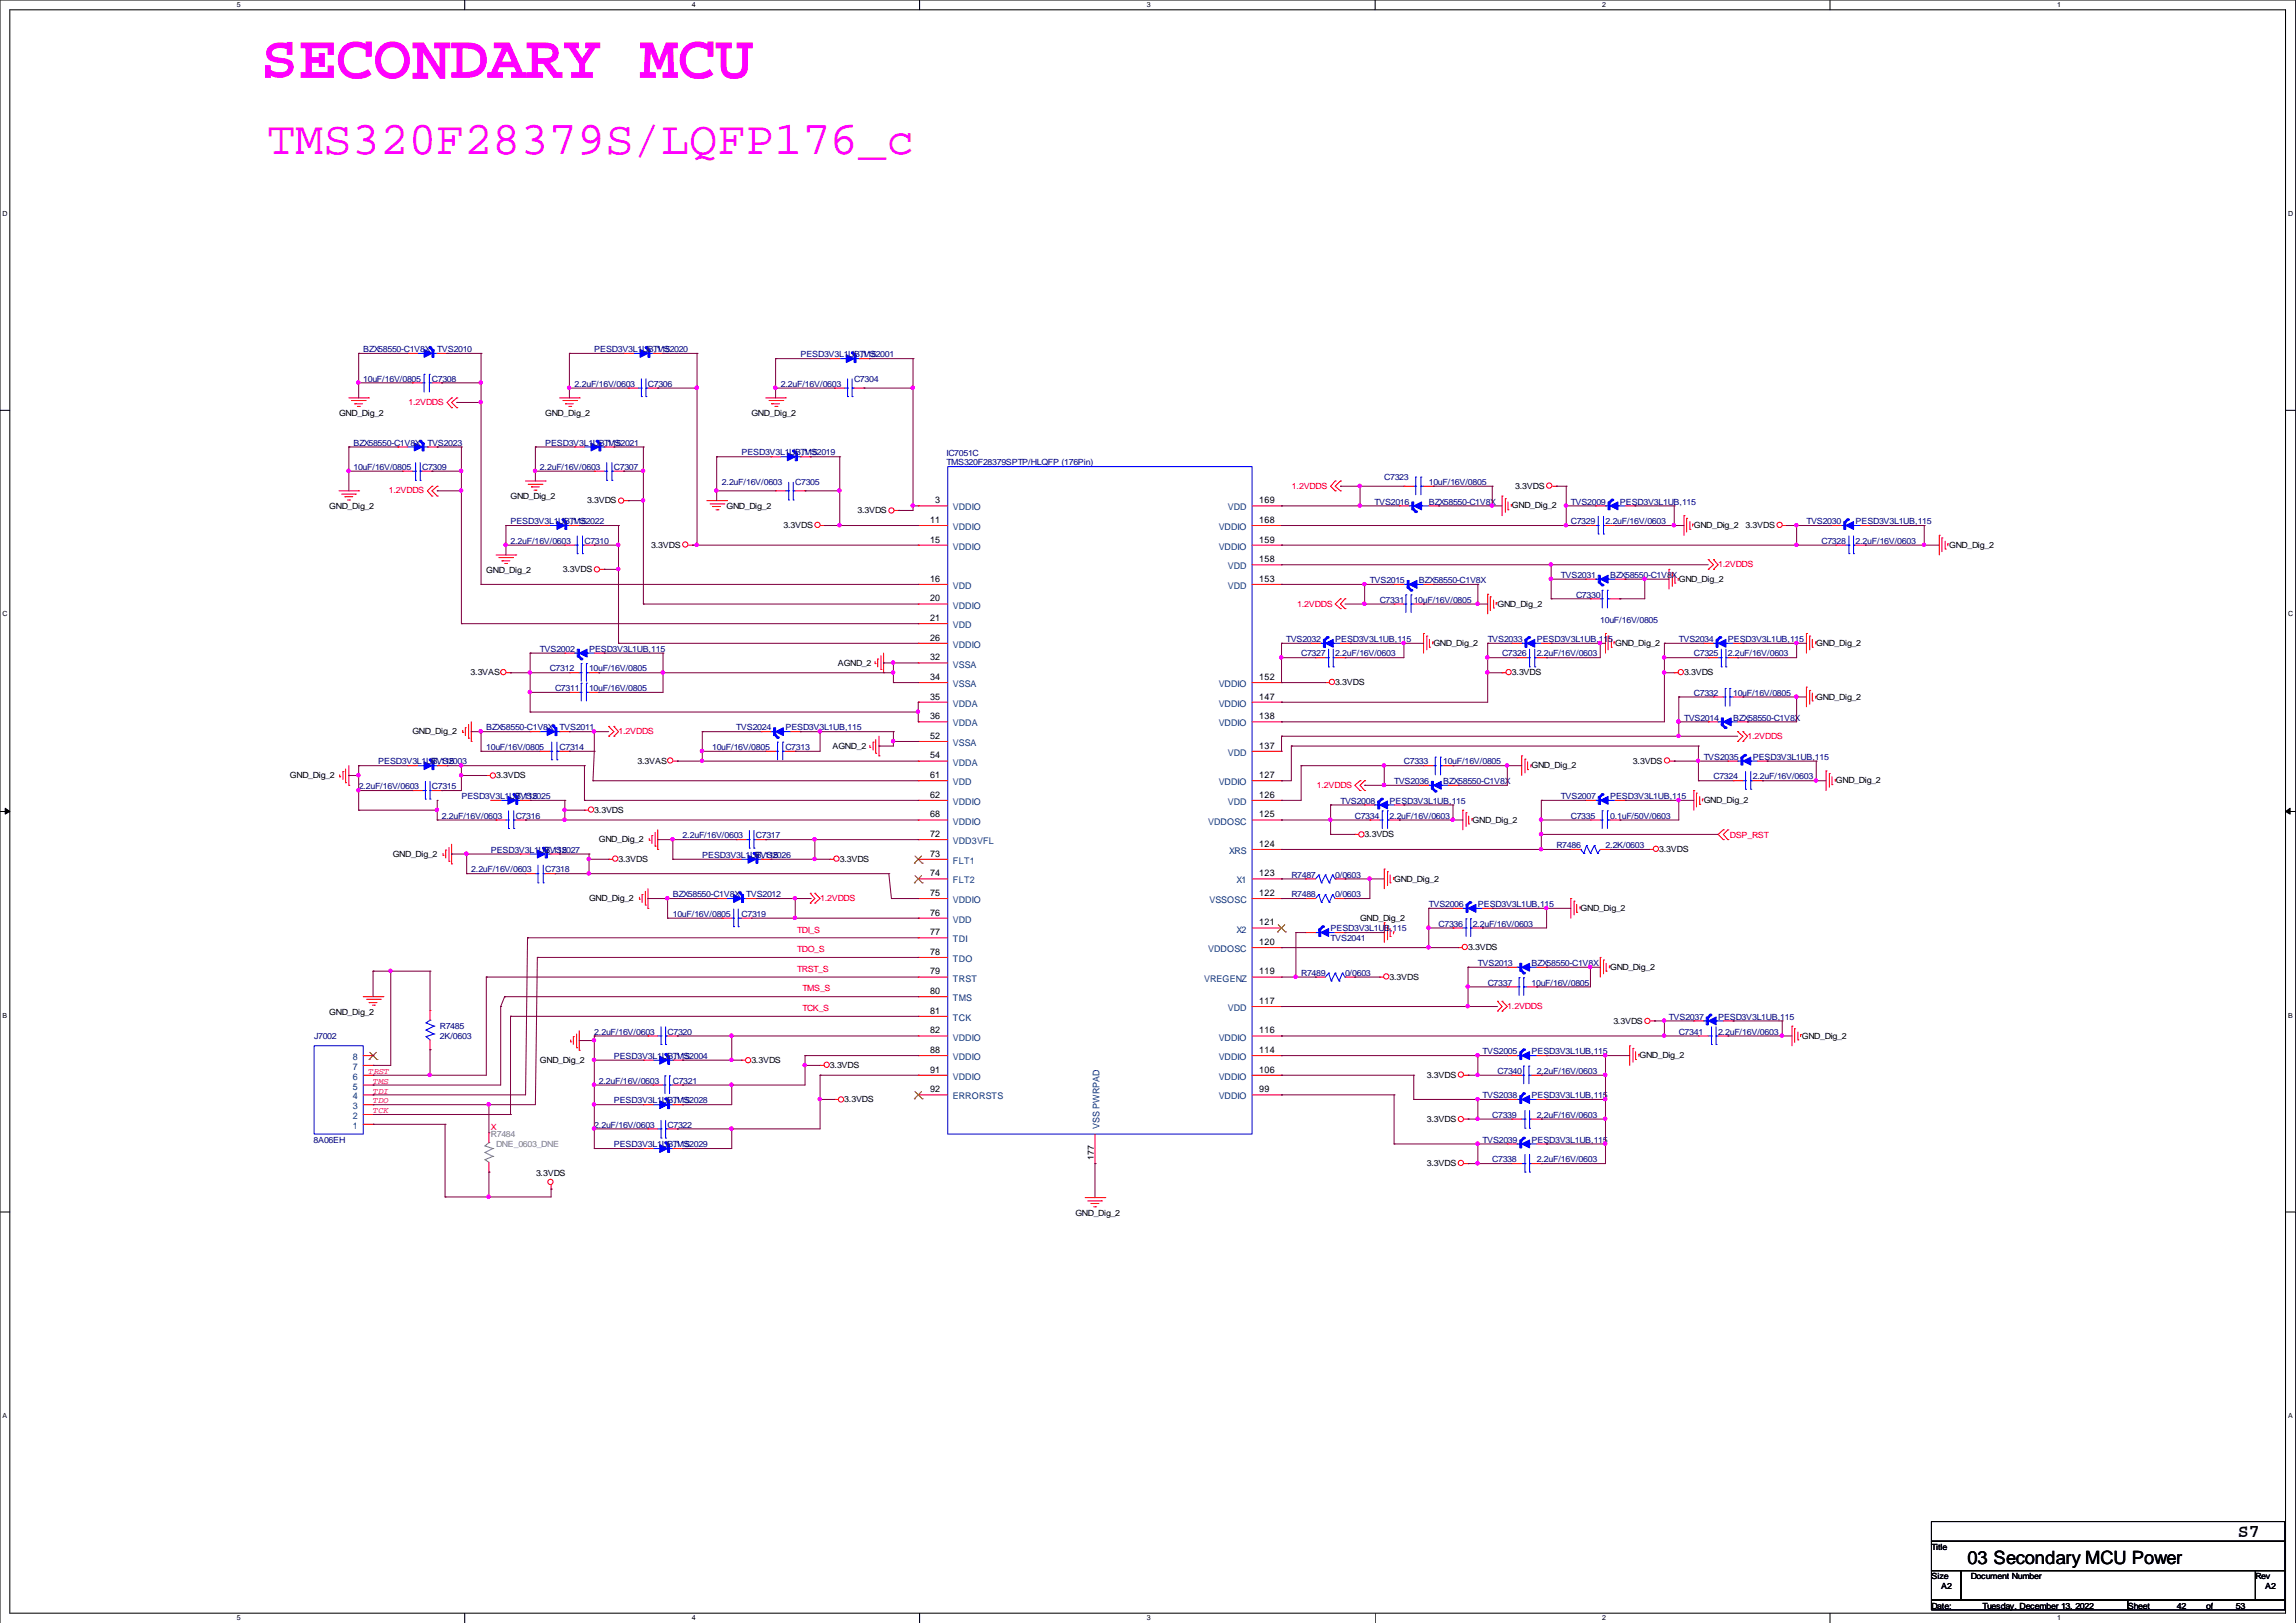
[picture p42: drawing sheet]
<svg xmlns="http://www.w3.org/2000/svg" width="297mm" height="210mm" viewBox="0 0 297 210" stroke-linecap="round" stroke-linejoin="round" font-family="sans-serif">
<defs><g id="words">
<text font-size="8.1" fill="#f0f" x="33.7" y="10.1">SECONDARY MCU</text>
<text font-size="6.1" fill="#f0f" x="34.5" y="20">TMS320F28379S/LQFP176_c</text>
<g font-size="2.4">
<text x="254.5" y="202.4">03 Secondary MCU Power</text>
<text x="289.5" y="198.8">S7</text>
</g>
<g font-size="1.2">
<text x="121" y="65.1">3</text>
<text x="162.9" y="65.1">169</text>
<text x="120.3" y="67.6">11</text>
<text x="120.3" y="70.2">15</text>
<text x="162.9" y="67.6">168</text>
<text x="162.9" y="70.2">159</text>
<text x="120.3" y="75.3">16</text>
<text x="120.3" y="77.8">20</text>
<text x="162.9" y="72.7">158</text>
<text x="162.9" y="75.3">153</text>
<text x="120.3" y="80.3">21</text>
<text x="120.3" y="82.9">26</text>
<text x="120.3" y="85.4">32</text>
<text x="120.3" y="88">34</text>
<text x="162.9" y="88">152</text>
<text x="120.3" y="90.5">35</text>
<text x="120.3" y="93">36</text>
<text x="120.3" y="95.6">52</text>
<text x="162.9" y="90.5">147</text>
<text x="162.9" y="93">138</text>
<text x="120.3" y="100.7">61</text>
<text x="120.3" y="98.1">54</text>
<text x="162.9" y="96.9">137</text>
<text x="162.9" y="100.7">127</text>
<text x="120.3" y="103.2">62</text>
<text x="120.3" y="105.7">68</text>
<text x="162.9" y="103.2">126</text>
<text x="162.9" y="105.7">125</text>
<text x="120.3" y="110.8">73</text>
<text x="120.3" y="113.4">74</text>
<text x="120.3" y="108.3">72</text>
<text x="162.9" y="113.4">123</text>
<text x="162.9" y="109.6">124</text>
<text x="120.3" y="118.4">76</text>
<text x="120.3" y="115.9">75</text>
<text x="162.9" y="115.9">122</text>
<text x="162.9" y="119.7">121</text>
<text x="120.3" y="121">77</text>
<text x="120.3" y="123.5">78</text>
<text x="162.9" y="122.3">120</text>
<text x="120.3" y="131.1">81</text>
<text x="120.3" y="128.6">80</text>
<text x="120.3" y="126.1">79</text>
<text x="162.9" y="129.9">117</text>
<text x="162.9" y="126.1">119</text>
<text x="120.3" y="133.7">82</text>
<text x="120.3" y="136.2">88</text>
<text x="162.9" y="133.7">116</text>
<text x="162.9" y="136.2">114</text>
<text x="120.3" y="141.3">92</text>
<text x="120.3" y="138.8">91</text>
<text x="162.9" y="138.8">106</text>
<text x="162.9" y="141.3">99</text>
</g>
<g font-size="1.2" fill="#004080">
<text x="123.3" y="66">VDDIO</text>
<text x="123.3" y="68.6">VDDIO</text>
<text x="123.3" y="71.1">VDDIO</text>
<text x="157.6" y="68.6">VDDIO</text>
<text x="157.6" y="71.1">VDDIO</text>
<text x="158.8" y="66">VDD</text>
<text x="123.3" y="76.2">VDD</text>
<text x="158.8" y="73.7">VDD</text>
<text x="158.8" y="76.2">VDD</text>
<text x="123.3" y="81.3">VDD</text>
<text x="123.3" y="78.7">VDDIO</text>
<text x="123.3" y="83.8">VDDIO</text>
<text x="123.3" y="86.4">VSSA</text>
<text x="123.3" y="88.9">VSSA</text>
<text x="157.6" y="88.9">VDDIO</text>
<text x="123.3" y="91.4">VDDA</text>
<text x="123.3" y="94">VDDA</text>
<text x="157.6" y="91.4">VDDIO</text>
<text x="157.6" y="94">VDDIO</text>
<text x="123.3" y="101.6">VDD</text>
<text x="123.3" y="99.1">VDDA</text>
<text x="123.3" y="96.5">VSSA</text>
<text x="157.6" y="101.6">VDDIO</text>
<text x="158.8" y="97.8">VDD</text>
<text x="123.3" y="104.1">VDDIO</text>
<text x="123.3" y="106.7">VDDIO</text>
<text x="156.3" y="106.7">VDDOSC</text>
<text x="158.8" y="104.1">VDD</text>
<text x="123.3" y="111.8">FLT1</text>
<text x="123.3" y="109.2">VDD3VFL</text>
<text x="159" y="110.5">XRS</text>
<text x="123.3" y="114.3">FLT2</text>
<text x="123.3" y="119.4">VDD</text>
<text x="123.3" y="116.8">VDDIO</text>
<text x="156.5" y="116.8">VSSOSC</text>
<text x="159.9" y="114.3">X1</text>
<text x="123.3" y="121.9">TDI</text>
<text x="123.3" y="124.5">TDO</text>
<text x="156.3" y="123.2">VDDOSC</text>
<text x="159.9" y="120.6">X2</text>
<text x="123.3" y="129.5">TMS</text>
<text x="123.3" y="127">TRST</text>
<text x="155.8" y="127">VREGENZ</text>
<text x="158.8" y="130.8">VDD</text>
<text x="45.6" y="137.2">8</text>
<text x="123.3" y="132.1">TCK</text>
<text x="123.3" y="134.6">VDDIO</text>
<text x="123.3" y="137.2">VDDIO</text>
<text x="157.6" y="134.6">VDDIO</text>
<text x="157.6" y="137.2">VDDIO</text>
<text x="45.6" y="143.5">3</text>
<text x="45.6" y="142.2">4</text>
<text x="45.6" y="141">5</text>
<text x="45.6" y="139.7">6</text>
<text x="45.6" y="138.4">7</text>
<text x="123.3" y="142.2">ERRORSTS</text>
<text x="123.3" y="139.7">VDDIO</text>
<text x="157.6" y="139.7">VDDIO</text>
<text x="157.6" y="142.2">VDDIO</text>
<text x="45.6" y="146.1">1</text>
<text x="45.6" y="144.8">2</text>
<text x="142.2" y="146.1" transform="rotate(-90 142.2 146.1)">VSS PWRPAD</text>
</g>
<g font-size="1.1" fill="#000080">
<text x="47" y="45.6">BZX58550-C1V8X</text>
<text x="56.6" y="45.6">TVS2010</text>
<text x="76.9" y="45.6">PESD3V3L1UB,115</text>
<text x="84.5" y="45.6">TVS2020</text>
<text x="103.5" y="46.2">PESD3V3L1UB,115</text>
<text x="111.2" y="46.2">TVS2001</text>
<text x="47" y="49.4">10uF/16V/0805</text>
<text x="55.9" y="49.4">C7308</text>
<text x="74.3" y="50">2.2uF/16V/0603</text>
<text x="83.8" y="50">C7306</text>
<text x="101" y="50">2.2uF/16V/0603</text>
<text x="110.5" y="49.4">C7304</text>
<text x="45.7" y="57.7">BZX58550-C1V8X</text>
<text x="55.3" y="57.7">TVS2023</text>
<text x="70.5" y="57.7">PESD3V3L1UB,115</text>
<text x="78.1" y="57.7">TVS2021</text>
<text x="95.9" y="58.9">PESD3V3L1UB,115</text>
<text x="103.5" y="58.9">TVS2019</text>
<text x="122.4" y="59">IC7051C</text>
<text x="45.7" y="60.8">10uF/16V/0805</text>
<text x="54.6" y="60.8">C7309</text>
<text x="69.9" y="60.8">2.2uF/16V/0603</text>
<text x="79.4" y="60.8">C7307</text>
<text x="93.4" y="62.7">2.2uF/16V/0603</text>
<text x="102.9" y="62.7">C7305</text>
<text x="122.4" y="60.2">TMS320F28379SPTP/HLQFP (176Pin)</text>
<text x="177.8" y="65.3">TVS2016</text>
<text x="179.1" y="62.1">C7323</text>
<text x="184.8" y="62.7">10uF/16V/0805</text>
<text x="184.8" y="65.3">BZX58550-C1V8X</text>
<text x="203.2" y="65.3">TVS2009</text>
<text x="209.6" y="65.3">PESD3V3L1UB,115</text>
<text x="66" y="70.4">2.2uF/16V/0603</text>
<text x="66" y="67.8">PESD3V3L1UB,115</text>
<text x="73.7" y="67.8">TVS2022</text>
<text x="75.6" y="70.4">C7310</text>
<text x="203.2" y="67.8">C7329</text>
<text x="207.7" y="67.8">2.2uF/16V/0603</text>
<text x="233.7" y="67.8">TVS2030</text>
<text x="235.6" y="70.4">C7328</text>
<text x="240" y="67.8">PESD3V3L1UB,115</text>
<text x="240" y="70.4">2.2uF/16V/0603</text>
<text x="177.2" y="75.4">TVS2015</text>
<text x="178.5" y="78">C7331</text>
<text x="182.9" y="78">10uF/16V/0805</text>
<text x="183.6" y="75.4">BZX58550-C1V8X</text>
<text x="201.9" y="74.8">TVS2031</text>
<text x="203.9" y="77.3">C7330</text>
<text x="208.3" y="74.8">BZX58550-C1V8X</text>
<text x="166.4" y="83.1">TVS2032</text>
<text x="172.7" y="83.1">PESD3V3L1UB,115</text>
<text x="192.4" y="83.1">TVS2033</text>
<text x="198.8" y="83.1">PESD3V3L1UB,115</text>
<text x="207" y="80.6">10uF/16V/0805</text>
<text x="217.2" y="83.1">TVS2034</text>
<text x="223.5" y="83.1">PESD3V3L1UB,115</text>
<text x="69.9" y="84.3">TVS2002</text>
<text x="71.1" y="86.9">C7312</text>
<text x="71.8" y="89.4">C7311</text>
<text x="76.2" y="86.9">10uF/16V/0805</text>
<text x="76.2" y="84.3">PESD3V3L1UB,115</text>
<text x="76.2" y="89.4">10uF/16V/0805</text>
<text x="168.3" y="84.9">C7327</text>
<text x="172.7" y="84.9">2.2uF/16V/0603</text>
<text x="194.3" y="84.9">C7326</text>
<text x="198.8" y="84.9">2.2uF/16V/0603</text>
<text x="219.1" y="84.9">C7325</text>
<text x="223.5" y="84.9">2.2uF/16V/0603</text>
<text x="62.9" y="94.5">BZX58550-C1V8X TVS2011</text>
<text x="95.3" y="94.5">TVS2024</text>
<text x="101.6" y="94.5">PESD3V3L1UB,115</text>
<text x="217.8" y="93.2">TVS2014</text>
<text x="219.1" y="90">C7332</text>
<text x="224.2" y="90">10uF/16V/0805</text>
<text x="224.2" y="93.2">BZX58550-C1V8X</text>
<text x="48.9" y="98.9">PESD3V3L1UB,115</text>
<text x="55.9" y="98.9">TVS2003</text>
<text x="62.9" y="97">10uF/16V/0805</text>
<text x="72.4" y="97">C7314</text>
<text x="92.1" y="97">10uF/16V/0805</text>
<text x="101.6" y="97">C7313</text>
<text x="180.3" y="101.4">TVS2036</text>
<text x="181.6" y="98.9">C7333</text>
<text x="186.7" y="98.9">10uF/16V/0805</text>
<text x="186.7" y="101.4">BZX58550-C1V8X</text>
<text x="220.4" y="98.3">TVS2035</text>
<text x="221.7" y="100.8">C7324</text>
<text x="226.7" y="100.8">2.2uF/16V/0603</text>
<text x="226.7" y="98.3">PESD3V3L1UB,115</text>
<text x="46.4" y="102.1">2.2uF/16V/0603</text>
<text x="55.9" y="102.1">C7315</text>
<text x="57.1" y="105.9">2.2uF/16V/0603</text>
<text x="59.7" y="103.4">PESD3V3L1UB,115</text>
<text x="66.7" y="103.4">TVS2025</text>
<text x="66.7" y="105.9">C7316</text>
<text x="173.4" y="104">TVS2008</text>
<text x="175.3" y="105.9">C7334</text>
<text x="179.7" y="105.9">2.2uF/16V/0603</text>
<text x="179.7" y="104">PESD3V3L1UB,115</text>
<text x="201.9" y="103.4">TVS2007</text>
<text x="203.2" y="105.9">C7335</text>
<text x="208.3" y="105.9">0.1uF/50V/0603</text>
<text x="208.3" y="103.4">PESD3V3L1UB,115</text>
<text x="61" y="112.9">2.2uF/16V/0603</text>
<text x="63.5" y="110.3">PESD3V3L1UB,115</text>
<text x="70.5" y="112.9">C7318</text>
<text x="70.5" y="110.3">TVS2027</text>
<text x="88.3" y="108.5">2.2uF/16V/0603</text>
<text x="90.8" y="111">PESD3V3L1UB,115</text>
<text x="97.8" y="108.5">C7317</text>
<text x="97.8" y="111">TVS2026</text>
<text x="167" y="113.5">R7487</text>
<text x="172.7" y="113.5">0/0603</text>
<text x="201.3" y="109.7">R7486</text>
<text x="207.7" y="109.7">2.2K/0603</text>
<text x="87" y="118.6">10uF/16V/0805</text>
<text x="87" y="116.1">BZX58550-C1V8X TVS2012</text>
<text x="95.9" y="118.6">C7319</text>
<text x="167" y="116.1">R7488</text>
<text x="172.7" y="116.1">0/0603</text>
<text x="184.8" y="117.3">TVS2006</text>
<text x="186.1" y="119.9">C7336</text>
<text x="190.5" y="119.9">2.2uF/16V/0603</text>
<text x="191.2" y="117.3">PESD3V3L1UB,115</text>
<text x="172.1" y="121.8">TVS2041</text>
<text x="172.1" y="120.5">PESD3V3L1UB,115</text>
<text x="191.2" y="125">TVS2013</text>
<text x="198.1" y="125">BZX58550-C1V8X</text>
<text x="168.3" y="126.2">R7489</text>
<text x="174" y="126.2">0/0603</text>
<text x="192.4" y="127.5">C7337</text>
<text x="198.1" y="127.5">10uF/16V/0805</text>
<text x="215.9" y="131.9">TVS2037</text>
<text x="222.3" y="131.9">PESD3V3L1UB,115</text>
<text x="40.6" y="134.5">J7002</text>
<text x="56.9" y="133.1">R7485</text>
<text x="56.9" y="134.4">2K/0603</text>
<text x="76.9" y="133.9">2.2uF/16V/0603</text>
<text x="79.4" y="137">PESD3V3L1UB,115</text>
<text x="86.4" y="133.9">C7320</text>
<text x="87" y="137">TVS2004</text>
<text x="191.8" y="136.4">TVS2005</text>
<text x="198.1" y="136.4">PESD3V3L1UB,115</text>
<text x="217.2" y="133.9">C7341</text>
<text x="222.2" y="133.9">2.2uF/16V/0603</text>
<text x="77.5" y="140.2">2.2uF/16V/0603</text>
<text x="79.4" y="142.7">PESD3V3L1UB,115</text>
<text x="87" y="142.7">TVS2028</text>
<text x="87" y="140.2">C7321</text>
<text x="191.8" y="142.1">TVS2038</text>
<text x="193.7" y="138.9">C7340</text>
<text x="198.1" y="142.1">PESD3V3L1UB,115</text>
<text x="198.8" y="138.9">2.2uF/16V/0603</text>
<text x="40.6" y="147.9">8A06EH</text>
<text x="76.9" y="145.9">2.2uF/16V/0603</text>
<text x="79.4" y="148.4">PESD3V3L1UB,115</text>
<text x="86.4" y="145.9">C7322</text>
<text x="87" y="148.4">TVS2029</text>
<text x="191.8" y="147.8">TVS2039</text>
<text x="193" y="144.6">C7339</text>
<text x="198.1" y="147.8">PESD3V3L1UB,115</text>
<text x="198.8" y="144.6">2.2uF/16V/0603</text>
<text x="193" y="150.4">C7338</text>
<text x="198.8" y="150.4">2.2uF/16V/0603</text>
</g>
<g font-size="1.1">
<text x="43.9" y="53.8">GND_Dig_2</text>
<text x="70.5" y="53.8">GND_Dig_2</text>
<text x="97.2" y="53.8">GND_Dig_2</text>
<text x="42.6" y="65.9">GND_Dig_2</text>
<text x="66" y="64.6">GND_Dig_2</text>
<text x="75.9" y="65.1">3.3VDS</text>
<text x="94" y="65.9">GND_Dig_2</text>
<text x="195.6" y="65.8">GND_Dig_2</text>
<text x="196" y="63.2">3.3VDS</text>
<text x="84.2" y="70.9">3.3VDS</text>
<text x="101.3" y="68.3">3.3VDS</text>
<text x="110.9" y="66.4">3.3VDS</text>
<text x="219.1" y="68.3">GND_Dig_2</text>
<text x="225.8" y="68.3">3.3VDS</text>
<text x="252.1" y="70.9">GND_Dig_2</text>
<text x="62.9" y="74.2">GND_Dig_2</text>
<text x="72.8" y="74">3.3VDS</text>
<text x="217.2" y="75.3">GND_Dig_2</text>
<text x="185.4" y="83.6">GND_Dig_2</text>
<text x="193.7" y="78.5">GND_Dig_2</text>
<text x="209" y="83.6">GND_Dig_2</text>
<text x="235" y="83.6">GND_Dig_2</text>
<text x="60.9" y="87.4">3.3VAS</text>
<text x="108.4" y="86.1">AGND_2</text>
<text x="172.7" y="88.6">3.3VDS</text>
<text x="195.6" y="87.4">3.3VDS</text>
<text x="217.8" y="87.4">3.3VDS</text>
<text x="53.3" y="95">GND_Dig_2</text>
<text x="235" y="90.5">GND_Dig_2</text>
<text x="37.5" y="100.7">GND_Dig_2</text>
<text x="64.2" y="100.7">3.3VDS</text>
<text x="82.5" y="98.8">3.3VAS</text>
<text x="107.7" y="96.9">AGND_2</text>
<text x="198.1" y="99.4">GND_Dig_2</text>
<text x="211.2" y="98.8">3.3VDS</text>
<text x="237.5" y="101.3">GND_Dig_2</text>
<text x="76.9" y="105.2">3.3VDS</text>
<text x="190.5" y="106.4">GND_Dig_2</text>
<text x="220.4" y="103.9">GND_Dig_2</text>
<text x="50.8" y="110.8">GND_Dig_2</text>
<text x="77.5" y="109">GND_Dig_2</text>
<text x="80" y="111.5">3.3VDS</text>
<text x="108.6" y="111.5">3.3VDS</text>
<text x="176.5" y="108.3">3.3VDS</text>
<text x="214.6" y="110.2">3.3VDS</text>
<text x="76.2" y="116.6">GND_Dig_2</text>
<text x="175.9" y="119.1">GND_Dig_2</text>
<text x="180.3" y="114">GND_Dig_2</text>
<text x="204.5" y="117.9">GND_Dig_2</text>
<text x="189.9" y="122.9">3.3VDS</text>
<text x="208.3" y="125.5">GND_Dig_2</text>
<text x="42.6" y="131.3">GND_Dig_2</text>
<text x="179.7" y="126.7">3.3VDS</text>
<text x="69.9" y="137.5">GND_Dig_2</text>
<text x="97.2" y="137.5">3.3VDS</text>
<text x="208.7" y="132.4">3.3VDS</text>
<text x="212.1" y="136.9">GND_Dig_2</text>
<text x="233.1" y="134.4">GND_Dig_2</text>
<text x="107.4" y="138.2">3.3VDS</text>
<text x="109.2" y="142.6">3.3VDS</text>
<text x="184.6" y="139.4">3.3VDS</text>
<text x="184.6" y="145.1">3.3VDS</text>
<text x="69.3" y="152.1">3.3VDS</text>
<text x="141.5" y="150.1" transform="rotate(-90 141.5 150.1)">177</text>
<text x="184.6" y="150.9">3.3VDS</text>
<text x="139.1" y="157.3">GND_Dig_2</text>
<text x="249.9" y="200.5">Title</text>
<text x="249.9" y="204.3">Size</text>
<text x="249.9" y="208.1">Date:</text>
<text x="251.1" y="205.6">A2</text>
<text x="254.9" y="204.3">Document Number</text>
<text x="256.5" y="208.1">Tuesday, December 13, 2022</text>
<text x="275.2" y="208.1">Sheet</text>
<text x="281.6" y="208.1">42</text>
<text x="285.4" y="208.1">of</text>
<text x="289.2" y="208.1">53</text>
<text x="291.8" y="204.3">Rev</text>
<text x="293" y="205.6">A2</text>
</g>
<g font-size="1.1" fill="#f00">
<text x="52.8" y="52.4">1.2VDDS</text>
<text x="50.3" y="63.8">1.2VDDS</text>
<text x="167.1" y="63.2">1.2VDDS</text>
<text x="222.3" y="73.4">1.2VDDS</text>
<text x="167.8" y="78.5">1.2VDDS</text>
<text x="80" y="95">1.2VDDS</text>
<text x="226.1" y="95.6">1.2VDDS</text>
<text x="170.3" y="101.9">1.2VDDS</text>
<text x="223.8" y="108.5">DSP_RST</text>
<text x="106.1" y="116.6">1.2VDDS</text>
<text x="103.1" y="125.7">TRST_S</text>
<text x="103.1" y="120.6">TDI_S</text>
<text x="103.1" y="123.2">TDO_S</text>
<text x="103.8" y="130.8">TCK_S</text>
<text x="103.8" y="128.3">TMS_S</text>
<text x="195" y="130.6">1.2VDDS</text>
<text x="47.7" y="138.9">TRST</text>
<text x="48.3" y="142.7">TDO</text>
<text x="48.3" y="141.5">TDI</text>
<text x="48.3" y="140.2">TMS</text>
<text x="48.3" y="144">TCK</text>
<text x="63.5" y="146.1">X</text>
</g>
<g font-size="1.1" fill="#808080">
<text x="63.5" y="147.2">R7484</text>
<text x="64.2" y="148.4">DNE_0603_DNE</text>
</g>
<g font-size=".9">
<text x="30.6" y=".9">5</text>
<text x="89.5" y=".9">4</text>
<text x="148.3" y=".9">3</text>
<text x="207.3" y=".9">2</text>
<text x="266.1" y=".9">1</text>
<text x=".3" y="27.9">D</text>
<text x="296" y="27.9">D</text>
<text x=".3" y="79.8">C</text>
<text x="296" y="79.8">C</text>
<text x=".3" y="131.7">B</text>
<text x="296" y="131.7">B</text>
<text x=".3" y="183.5">A</text>
<text x="296" y="183.5">A</text>
<text x="30.6" y="209.6">5</text>
<text x="89.5" y="209.6">4</text>
<text x="148.3" y="209.6">3</text>
<text x="207.3" y="209.6">2</text>
<text x="266.1" y="209.6">1</text>
</g>
</g></defs>
<path d="M1.3 1.3h294.4v207.4h-294.4zM0 210v-210h296.9v210" fill="none" stroke="#000" stroke-width=".13"/>
<g fill="#fff">
<path d="M30.6 .2h.5v1h-.5z"/>
<path d="M30.6 208.9h.5v1h-.5z"/>
</g>
<path d="M60.1 0v1.3M60.1 208.7v1.3" fill="none" stroke="#000" stroke-width=".13"/>
<g fill="#fff">
<path d="M89.5 .2h.4v1h-.4z"/>
<path d="M89.5 208.9h.4v1h-.4z"/>
</g>
<path d="M119 0v1.3M119 208.7v1.3" fill="none" stroke="#000" stroke-width=".13"/>
<g fill="#fff">
<path d="M148.3 .2h.5v1h-.5z"/>
<path d="M148.3 208.9h.5v1h-.5z"/>
</g>
<path d="M177.9 0v1.3M177.9 208.7v1.3" fill="none" stroke="#000" stroke-width=".13"/>
<g fill="#fff">
<path d="M207.3 .2h.4v1h-.4z"/>
<path d="M207.3 208.9h.4v1h-.4z"/>
</g>
<path d="M236.7 0v1.3M236.7 208.7v1.3" fill="none" stroke="#000" stroke-width=".13"/>
<g fill="#fff">
<path d="M266.1 .2h.4v1h-.4z"/>
<path d="M266.1 208.9h.4v1h-.4z"/>
<path d="M.3 27.2h.6v1h-.6z"/>
<path d="M296 27.2h.6v1h-.6z"/>
<path d="M.3 79h.6v1h-.6z"/>
<path d="M296 79h.6v1h-.6z"/>
</g>
<path d="M0 53.1h1.3M295.7 53.1h1.2" fill="none" stroke="#000" stroke-width=".13"/>
<g fill="#fff">
<path d="M.3 130.9h.5v1h-.5z"/>
<path d="M296 130.9h.5v1h-.5z"/>
</g>
<path d="M0 105h1.3M.7 104.6l.6 .4-.6 .3zM295.7 105l.5-.4v.7zM295.7 105h1.2" fill="none" stroke="#000" stroke-width=".13"/>
<path d="M.7 104.6l.6 .4-.6 .3zM295.7 105l.5-.4v.7z" fill="#000"/>
<g fill="#fff">
<path d="M.3 182.7h.6v1h-.6z"/>
<path d="M296 182.7h.6v1h-.6z"/>
</g>
<path d="M0 156.8h1.3M295.7 156.8h1.2M249.9 196.9h45.7v2.5h-45.7zM249.9 199.4h45.7v3.8h-45.7zM249.9 203.2h3.8v3.8h-3.8zM249.9 207h25.4v1.3h-25.4zM253.7 203.2h38.1v3.8h-38.1zM275.3 207h20.3v1.3h-20.3zM291.8 203.2h3.8v3.8h-3.8z" fill="none" stroke="#000" stroke-width=".13"/>
<g fill="none" stroke="#f00" stroke-width=".13">
<path d="M45.1 51.5h2.6M45.5 51.8h1.7M45.9 52.2h.1M45.9 52.2h1M46.2 52.6h.3M46.5 52.6h.1M47.2 51.8h.1M47.7 51.5h.1M58.4 51.5h.1M58.4 52.7h.1M58.4 51.5l-.6 .6 .6 .6M59.1 51.5h.1"/>
<path d="M59.1 52.7h.1M59.1 51.5l-.7 .6 .7 .6M72.4 51.5h2.5M72.8 51.8h1.8M73.2 52.2h.1M73.2 52.2h1M73.6 52.6h.2M73.8 52.6h.1M74.6 51.8h.1M74.9 51.5h.1M99.1 51.5h2.5M99.5 51.8h1.8"/>
<path d="M99.8 52.2h.1M99.8 52.2h1M100.2 52.6h.3M100.5 52.6h.1M101.3 51.8h.1M101.6 51.5h.1M43.9 63.5h2.5M44.2 63.9h1.8M44.6 64.3h.1M44.6 64.3h1M45 64.7h.2M45.2 64.7h.1"/>
<path d="M46 63.9h.1M46.4 63.5h.1M55.9 62.9h.1M55.9 64.2h.1M55.9 62.9l-.6 .6 .6 .7M56.6 62.9h.1M56.6 64.2h.1M56.6 62.9l-.7 .6 .7 .7M64.2 71.8h2.5M64.5 72.1h1.8M64.9 72.6h.1M64.9 72.6h1.1"/>
<path d="M65.3 72.9h.2M65.5 72.9h.1M66.3 72.1h.1M66.7 71.8h.1M68 62.2h2.5M68.3 62.7h1.8M68.7 63h.1M68.7 63h1.1M69.1 63.4h.2M69.3 63.4h.1M70.1 62.7h.1M70.5 62.2h.1"/>
<path d="M77.6 73.7h.5M78.1 73.7h.1M80.8 64.8h.5M81.3 64.8h.1M89.1 70.5h.5M89.6 70.5h.1M91.4 64.8h2.6M91.9 65.2h1.7M92.2 65.5h.1M92.2 65.5h1M92.6 66h.3M92.9 66h.1"/>
<path d="M93.6 65.2h.1M94 64.8h.1M106.2 68h.5M106.7 68h.1M115.7 66h.5M116.2 66h.1M172.7 62.2h.1M172.7 63.5h.1M172.7 62.2l-.6 .7 .6 .6M173.4 62.2h.1M173.4 63.5h.1M173.4 77.5h.1"/>
<path d="M173.4 78.7h.1M173.4 62.2l-.7 .7 .7 .6M173.4 77.5l-.7 .6 .7 .6M174 77.5h.1M174 78.7h.1M174 77.5l-.6 .6 .6 .6M192.4 76.9h.1M192.4 76.9v2.5M192.8 77.2h.1M192.8 77.2v1.8M193.2 78.7h.1M193.2 77.6v1.1"/>
<path d="M193.5 78h.1M193.5 78v.2M194.3 64.2h.1M194.3 64.2v2.5M194.7 64.5h.1M194.7 64.5v1.8M195.1 66h.1M195.1 64.9v1.1M195.5 65.3h.1M195.5 65.3v.2M200.8 62.9h.5M201.3 62.9h.1"/>
<path d="M215.9 73.7h.1M215.9 73.7v2.5M216.3 74.1h.1M216.3 74.1v1.8M216.7 75.4h.1M216.7 74.4v1M217.1 74.8h.1M217.1 74.8v.3M217.8 66.7h.1M217.8 66.7v2.6M218.2 67.1h.1M218.2 67.1v1.7"/>
<path d="M218.6 68.5h.1M218.6 67.5v1M218.9 67.8h.1M218.9 67.8v.3M221 73.7h.1M221 72.4h.1M221 72.4l.7 .7-.7 .6M221.7 73.7h.1M221.7 72.4h.1M221.7 72.4l.5 .7-.5 .6M230.6 68h.5M231.1 68h.1"/>
<path d="M250.9 69.3h.1M250.9 69.3v2.5M251.2 69.6h.1M251.2 69.6v1.8M251.6 71h.1M251.6 70v1M252 70.4h.1M252 70.4v.2M44.4 99.8h.1M44.4 99.8v1M44.7 99.5v1.8M45.1 99.1v2.5"/>
<path d="M59.9 94.7h.1M59.9 94.5v.2M60.2 94.1h.1M60.2 94.1v1.1M60.6 95.5h.1M60.6 93.7v1.8M61 95.9h.1M61 93.4v2.5M65.5 87h.5M66 87h.1M78.7 95.2h.1M78.7 94h.1"/>
<path d="M78.7 94l.7 .7-.7 .5M79.4 95.2h.1M79.4 94h.1M79.4 94l.6 .7-.6 .5M87.1 98.5h.5M87.6 98.5h.1M112.5 96.7h.1M112.5 96.4v.3M112.9 96h.1M112.9 96v1M113.2 85.9h.1M113.2 85.6v.3"/>
<path d="M113.3 97.5h.1M113.3 95.7v1.8M113.5 85.3h.1M113.5 85.3v1M113.7 97.8h.1M113.7 95.2v2.6M114 86.6h.1M114 84.8v1.8M114.3 87h.1M114.3 84.5v2.5M171.4 88.3h.1M171.4 88.3h.6"/>
<path d="M184.1 82h.1M184.1 82v2.5M184.6 82.3h.1M184.6 82.3v1.8M184.9 83.7h.1M184.9 82.7v1M185.3 83.1h.1M185.3 83.1v.2M194.3 87h.1M194.3 87h.5M196.8 97.8h.1M196.8 97.8v2.5"/>
<path d="M197.3 98.2h.1M197.3 98.2v1.8M197.6 99.6h.1M197.6 98.6v1M198 99h.1M198 99v.2M207.7 82h.1M207.7 82v2.5M208 82.3h.1M208 82.3v1.8M208.4 83.7h.1M208.4 82.7v1"/>
<path d="M208.8 83.1h.1M208.8 83.1v.2M216.1 98.5h.5M216.6 87h.1M216.6 98.5h.1M216.6 87h.5M224.8 95.9h.1M224.8 94.7h.1M224.8 94.7l.7 .5-.7 .7M225.5 95.9h.1M225.5 94.7h.1M225.5 94.7l.6 .5-.6 .7"/>
<path d="M233.7 88.9h.1M233.7 82h.1M233.7 82v2.5M233.7 88.9v2.5M234.1 89.3h.1M234.1 82.3h.1M234.1 82.3v1.8M234.1 89.3v1.8M234.4 90.7h.1M234.4 83.7h.1M234.4 82.7v1M234.4 89.7v1"/>
<path d="M234.9 90.1h.1M234.9 83.1h.1M234.9 83.1v.2M234.9 90.1v.2M236.2 99.7h.1M236.2 99.7v2.6M43.9 100.5h.1M43.9 100.2v.3M44.7 101.3h.1M45.1 101.6h.1M57.3 110.7h.1M57.3 110.4v.3"/>
<path d="M57.7 110h.1M57.7 110v1M58.1 111.4h.1M58.1 109.6v1.8M58.4 111.8h.1M58.4 109.2v2.6M62.9 100.3h.1M62.9 100.3h.5M75.6 104.8h.1M75.6 104.8h.5M78.7 111.2h.1M78.7 111.2h.5"/>
<path d="M82.7 116.3h.1M82.7 116.1v.2M83.1 115.7h.1M83.1 115.7v1.1M83.5 117.1h.1M83.5 115.3v1.8M83.8 117.5h.1M83.8 115v2.5M84 108.7h.1M84 108.5v.2M84.3 108.1h.1M84.3 108.1v1"/>
<path d="M84.8 109.5h.1M84.8 107.7v1.8M85.1 109.9h.1M85.1 107.4v2.5M104.8 116.8h.1M104.8 115.6h.1M104.8 115.6l.6 .6-.6 .6M105.4 116.8h.1M105.4 115.6h.1M105.4 115.6l.7 .6-.7 .6M107.4 111.2h.1M107.4 111.2h.5"/>
<path d="M175.3 107.9h.1M175.3 107.9h.5M175.9 101h.1M175.9 102.3h.1M175.9 101l-.6 .6 .6 .7M176.5 101h.1M176.5 102.3h.1M176.5 101l-.6 .6 .6 .7M179.1 112.4h.1M179.1 119.4h.1M179.1 112.4v2.6M179.1 119.4v2.5"/>
<path d="M179.5 112.8h.1M179.5 119.8h.1M179.5 112.8v1.8M179.5 119.8v1.8M179.8 114.2h.1M179.8 113.2v1M180.3 113.5h.1M180.3 113.5v.3M189.2 104.8h.1M189.2 104.8v2.6M189.7 105.2h.1M189.7 105.2v1.7"/>
<path d="M190 106.6h.1M190 105.6v1M190.4 105.9h.1M190.4 105.9v.3M203.2 116.2h.1M203.2 116.2v2.6M203.6 116.6h.1M203.6 116.6v1.8M204 118h.1M204 117v1M204.4 117.3h.1M204.4 117.3v.3"/>
<path d="M213.4 109.9h.1M213.4 109.9h.5M219.1 102.3h.1M219.1 102.3v2.5M219.5 102.6h.1M219.5 102.6v1.8M219.9 104.1h.1M219.9 103v1.1M220.2 103.4h.1M220.2 103.4v.2M222.9 107.4h.1M222.9 108.6h.1"/>
<path d="M222.9 107.4l-.7 .5 .7 .7M223.5 108.6h.1M223.5 107.4h.1M223.5 107.4l-.6 .5 .6 .7M236.6 100.1h.1M236.6 100.1v1.8M237 101.5h.1M237 100.5v1M237.4 100.8h.1M237.4 100.8v.3M47 128.9h2.5M47.4 129.3h1.8"/>
<path d="M47.8 129.7h.1M47.8 129.7h1M48.2 130h.2M48.4 130h.1M49.2 129.3h.1M49.5 128.9h.1M73.8 134.8h.1M73.8 134.5v.3M74.2 134.1h.1M74.2 134.1v1M74.6 135.6h.1M74.6 133.8v1.8"/>
<path d="M74.9 135.9h.1M74.9 133.4v2.5M95.9 137.2h.1M95.9 137.2h.5M106.1 137.8h.1M106.1 137.8h.5M178.5 126.4h.1M178.5 126.4h.5M179.8 121.2h.1M179.8 120.1v1.1M180.3 120.6h.1M180.3 120.6v.2"/>
<path d="M188.6 122.6h.1M188.6 122.6h.5M189.4 139.1h.5M189.9 139.1h.1M193.7 130.8h.1M193.7 129.5h.1M193.7 129.5l.6 .7-.6 .6M194.3 130.8h.1M194.3 129.5h.1M194.3 129.5l.7 .7-.7 .6M207 123.9h.1M207 123.9v2.5"/>
<path d="M207.4 124.2h.1M207.4 124.2v1.8M207.8 125.6h.1M207.8 124.6v1M208.2 125h.1M208.2 125v.2M210.8 135.3h.1M210.8 135.3v2.5M211.2 135.6h.1M211.2 135.6v1.8M211.6 137.1h.1M211.6 136.1v1"/>
<path d="M212 136.4h.1M212 136.4v.3M213.5 132.1h.5M214 132.1h.1M231.8 132.8h.1M231.8 132.8v2.5M232.2 133.1h.1M232.2 133.1v1.8M232.6 134.5h.1M232.6 133.5v1M232.9 133.9h.1M232.9 133.9v.2"/>
<path d="M71.3 153.8h.1M71.3 153.3v.5M107.9 142.2h.1M107.9 142.2h.6M140.4 154.9h2.5M140.7 155.4h1.8M141.1 155.7h.1M141.1 155.7h1.1M141.5 156.1h.2M141.7 156.1h.1M142.5 155.4h.1M142.9 154.9h.1"/>
<path d="M189.4 144.8h.5M189.4 150.5h.5M189.9 144.8h.1M189.9 150.5h.1"/>
<circle cx="77.2" cy="73.7" r=".34"/>
<circle cx="80.3" cy="64.8" r=".34"/>
<circle cx="88.6" cy="70.4" r=".34"/>
<circle cx="105.7" cy="67.9" r=".34"/>
<circle cx="115.3" cy="66" r=".34"/>
<circle cx="200.4" cy="62.8" r=".34"/>
<circle cx="230.2" cy="67.9" r=".34"/>
<circle cx="65.1" cy="87" r=".34"/>
<circle cx="86.7" cy="98.4" r=".34"/>
<circle cx="172.3" cy="88.2" r=".34"/>
<circle cx="195.2" cy="87" r=".34"/>
<circle cx="215.6" cy="98.4" r=".34"/>
<circle cx="217.4" cy="87" r=".34"/>
<circle cx="63.8" cy="100.3" r=".34"/>
<circle cx="76.5" cy="104.7" r=".34"/>
<circle cx="79.6" cy="111.1" r=".34"/>
<circle cx="108.2" cy="111.1" r=".34"/>
<circle cx="176.1" cy="108" r=".34"/>
<circle cx="214.2" cy="109.8" r=".34"/>
<circle cx="96.8" cy="137.2" r=".34"/>
<circle cx="106.9" cy="137.8" r=".34"/>
<circle cx="179.3" cy="126.3" r=".34"/>
<circle cx="189" cy="139" r=".34"/>
<circle cx="189.5" cy="122.5" r=".34"/>
<circle cx="213.1" cy="132.1" r=".34"/>
<circle cx="71.2" cy="152.9" r=".34"/>
<circle cx="108.8" cy="142.2" r=".34"/>
<circle cx="189" cy="144.8" r=".34"/>
<circle cx="189" cy="150.5" r=".34"/>
</g>
<path d="M109.5 45.9l1 .5-1 .5z" fill-rule="evenodd" fill="#00f"/>
<path d="M109.5 45.9l1 .5-1 .5z" fill="none" stroke="#00f" stroke-width=".13"/>
<path d="M110.6 46h.1v.9h-.1z" fill="#00f"/>
<path d="M110.5 45.9h.2v1h-.2z" fill="none" stroke="#00f" stroke-width=".13"/>
<path d="M110.2 45.6l.5 .4" fill="none" stroke="#00f" stroke-width=".34"/>
<circle cx="110.2" cy="45.6" r=".17" fill="#00f"/>
<g fill="none" stroke="#00f" stroke-width=".13">
<path d="M54.6 49.5h.3M54.9 49.5h.1M54.9 48.4h.1M54.9 48.4v2.3M55.5 48.4h.1M55.5 49.5h.1M55.5 49.5h.4M55.5 48.4v2.3M108.6 46.4h.9M109.5 46.4h.1M110.7 46.4h.5M111.2 46.4h.1"/>
<path d="M206.4 68h.4M206.8 69.1h.1M206.8 68h.1M206.8 66.8v2.3M207.4 68h.1M207.4 69.1h.1M207.4 68h.3M207.4 66.8v2.3M171.4 85.1h.5M171.9 86.3h.1M171.9 85.1h.1M171.9 84v2.3"/>
<path d="M172.5 85.1h.1M172.5 86.3h.1M172.5 85.1h.2M172.5 84v2.3M197.5 85.1h.4M197.9 86.3h.1M197.9 85.1h.1M197.9 84v2.3M198.5 85.1h.1M198.5 86.3h.1M198.5 85.1h.3M198.5 84v2.3"/>
<path d="M54.6 102.3h.4M55 103.4h.1M55 102.3h.1M55 101.1v2.3M55.6 102.3h.1M55.6 103.4h.1M55.6 102.3h.3M55.6 101.1v2.3"/>
</g>
<g fill="none" stroke="#f00" stroke-width=".13">
<path d="M53.3 49.5h.1M53.3 49.5h1.3M55.9 49.5h1.2M57.1 49.5h.1M107.4 46.4h.1M107.4 46.4h1.2M111.2 46.4h1.2M112.4 46.4h.1M205.1 68h.1M205.1 68h1.3M207.7 68h1.3M209 68h.1"/>
<path d="M170.2 85.1h.1M170.2 85.1h1.2M172.7 85.1h1.3M174 85.1h.1M196.3 85.1h.1M196.3 85.1h1.2M198.8 85.1h1.3M200.1 85.1h.1M53.3 102.3h.1M53.3 102.3h1.3M55.9 102.3h1.2M57.1 102.3h.1"/>
</g>
<path d="M54.9 45.2l1 .5-1 .5z" fill-rule="evenodd" fill="#00f"/>
<path d="M54.9 45.2l1 .5-1 .5z" fill="none" stroke="#00f" stroke-width=".13"/>
<path d="M56 45.3h.1v.9h-.1z" fill="#00f"/>
<path d="M55.9 45.2h.2v1h-.2z" fill="none" stroke="#00f" stroke-width=".13"/>
<path d="M55.6 45l.4 .4" fill="none" stroke="#00f" stroke-width=".34"/>
<circle cx="55.6" cy="45" r=".17" fill="#00f"/>
<g fill="none" stroke="#00f" stroke-width=".13">
<path d="M54 45.7h.9M54.9 45.7h.1M56.1 45.7h.5M56.6 45.7h.1M74.3 70.5h.4M74.7 71.6h.1M74.7 70.5h.1M74.7 69.3v2.3M75.4 70.5h.1M75.4 71.6h.1M75.4 70.5h.2M75.4 69.3v2.3"/>
<path d="M122.6 60.4h39.4v86.3h-39.4zM96.5 108.6h.4M96.9 109.7h.1M96.9 108.6h.1M96.9 107.4v2.3M97.5 108.6h.1M97.5 109.7h.1M97.5 108.6h.3M97.5 107.4v2.3M221 134h.4M221.4 135.1h.1M221.4 134h.1"/>
<path d="M221.4 132.8v2.3M222 134h.1M222 135.1h.1M222 134h.2M222 132.8v2.3"/>
</g>
<g fill="none" stroke="#f00" stroke-width=".13">
<path d="M52.7 45.7h.1M52.7 45.7h1.3M56.6 45.7h1.2M57.8 45.7h.1M73.1 70.5h.1M73.1 70.5h1.2M75.6 70.5h1.3M76.9 70.5h.1M118.8 75.6h.1M118.8 65.4h.1M118.8 68h.1M118.8 70.5h.1"/>
<path d="M118.8 78.1h.1M118.8 75.6h3.8M118.8 65.4h3.8M118.8 68h3.8M118.8 70.5h3.8M118.8 78.1h3.8M162 75.6h3.8M162 65.4h3.8M162 73.1h3.8M162 68h3.8M162 70.5h3.8M165.8 65.4h.1"/>
<path d="M165.8 73.1h.1M165.8 75.6h.1M165.8 68h.1M165.8 70.5h.1M118.8 80.7h.1M118.8 90.8h.1M118.8 93.4h.1M118.8 98.5h.1M118.8 83.2h.1M118.8 85.8h.1M118.8 88.3h.1M118.8 95.9h.1"/>
<path d="M118.8 80.7h3.8M118.8 90.8h3.8M118.8 93.4h3.8M118.8 98.5h3.8M118.8 83.2h3.8M118.8 88.3h3.8M118.8 85.8h3.8M118.8 95.9h3.8M162 97.2h3.8M162 90.8h3.8M162 93.4h3.8M162 88.3h3.8"/>
<path d="M165.8 97.2h.1M165.8 88.3h.1M165.8 90.8h.1M165.8 93.4h.1M95.2 108.6h.1M95.2 108.6h1.3M97.8 108.6h1.3M99.1 108.6h.1M118.8 111.2h.1M118.8 113.7h.1M118.8 101h.1M118.8 118.8h.1"/>
<path d="M118.8 108.6h.1M118.8 103.5h.1M118.8 106.1h.1M118.8 116.2h.1M118.8 111.2h3.8M118.8 113.7h3.8M118.8 101h3.8M118.8 118.8h3.8M118.8 103.5h3.8M118.8 108.6h3.8M118.8 106.1h3.8M118.8 116.2h3.8"/>
<path d="M162 113.7h3.8M162 101h3.8M162 103.5h3.8M162 106.1h3.8M162 116.2h3.8M162 109.9h3.8M165.8 103.5h.1M165.8 101h.1M165.8 106.1h.1M165.8 116.2h.1M165.8 113.7h.1M165.8 109.9h.1"/>
<path d="M118.8 131.5h.1M118.8 121.3h.1M118.8 123.9h.1M118.8 128.9h.1M118.8 126.4h.1M118.8 134h.1M118.8 136.6h.1M118.8 139.1h.1M118.8 134h3.8M118.8 131.5h3.8M118.8 121.3h3.8M118.8 123.9h3.8"/>
<path d="M118.8 128.9h3.8M118.8 126.4h3.8M118.8 136.6h3.8M118.8 139.1h3.8M162 134h3.8M162 126.4h3.8M162 130.2h3.8M162 136.6h3.8M162 139.1h3.8M162 122.6h3.8M162 120.1h3.8M165.8 130.2h.1"/>
<path d="M165.8 134h.1M165.8 136.6h.1M165.8 139.1h.1M165.8 122.6h.1M165.8 126.4h.1M165.8 120.1h.1M219.7 134h.1M219.7 134h1.3M222.2 134h1.3M223.5 134h.1M118.8 141.6h.1M118.8 141.6h3.8"/>
<path d="M141.6 150.5h.1M141.6 146.7v3.8M162 141.6h3.8M165.8 141.6h.1"/>
</g>
<g fill="none" stroke="#804000" stroke-width=".13">
<path d="M118.3 111.7h.1M118.3 114.2h.1M118.4 110.7l.9 1M118.4 113.3l.9 .9M119.2 110.7l-.9 1M119.2 113.3l-.9 .9M119.3 111.7h.1M119.3 114.2h.1M165.4 119.6l.9 1M166.2 119.6l-.9 1M165.3 120.6h.1M166.3 120.6h.1"/>
<path d="M118.3 142.2h.1M118.4 141.2l.9 1M119.2 141.2l-.9 1M119.3 142.2h.1"/>
</g>
<path d="M196.8 142.2l1.1-.5v1z" fill-rule="evenodd" fill="#00f"/>
<path d="M196.8 142.2l1.1-.5v1z" fill="none" stroke="#00f" stroke-width=".13"/>
<path d="M196.7 141.8h.1v.9h-.1z" fill="#00f"/>
<path d="M196.6 141.7h.2v1h-.2z" fill="none" stroke="#00f" stroke-width=".13"/>
<path d="M197.1 141.5l-.3 .4" fill="none" stroke="#00f" stroke-width=".34"/>
<circle cx="197.1" cy="141.5" r=".17" fill="#00f"/>
<g fill="none" stroke="#00f" stroke-width=".13">
<path d="M74.9 89.6h.3M75.2 89.6h.1M75.2 88.4h.1M75.2 88.4v2.3M75.9 88.4h.1M75.9 89.6h.1M75.9 89.6h.3M75.9 88.4v2.3M196.8 139.1h.3M197.1 139.1h.1M197.1 137.9h.1M197.1 137.9v2.3"/>
<path d="M197.8 137.9h.1M197.8 139.1h.1M197.8 139.1h.3M197.8 137.9v2.3M196.3 142.2h.1M196.3 142.2h.3M197.9 142.2h.1M197.9 142.2h.9"/>
</g>
<g fill="none" stroke="#f00" stroke-width=".13">
<path d="M73.7 89.6h.1M73.7 89.6h1.2M76.2 89.6h1.3M77.5 89.6h.1M195.6 139.1h.1M195.6 139.1h1.2M198.1 139.1h1.3M199.4 139.1h.1M63.2 151.6h.1M63.2 146.6h.1M63.2 146.6v1.2M63.2 150.4v1.2"/>
<path d="M195 142.2h.1M195 142.2h1.3M198.8 142.2h1.3M200.1 142.2h.1"/>
</g>
<path d="M62.7 149.1h.1M62.7 150h.1M62.7 148.3h.1M62.7 149.1l1.1 .5M62.7 150l.5 .4M62.7 148.3l1.1 .3M63.2 147.8h.1M63.2 147.8l-.5 .5M63.8 149.6h.1M63.8 148.6h.1M63.8 149.6l-1.1 .4M63.8 148.6l-1.1 .5" fill="none" stroke="#808080" stroke-width=".13"/>
<path d="M54.9 98.6l1 .5-1 .5z" fill-rule="evenodd" fill="#00f"/>
<path d="M54.9 98.6l1 .5-1 .5z" fill="none" stroke="#00f" stroke-width=".13"/>
<path d="M56 98.6h.1v1h-.1z" fill="#00f"/>
<path d="M55.9 98.6h.2v1h-.2z" fill="none" stroke="#00f" stroke-width=".13"/>
<path d="M55.6 98.3l.4 .4" fill="none" stroke="#00f" stroke-width=".34"/>
<circle cx="55.6" cy="98.3" r=".17" fill="#00f"/>
<path d="M54 99.1h.9M54.9 99.1h.1M56.1 99.1h.5M56.6 99.1h.1" fill="none" stroke="#00f" stroke-width=".13"/>
<path d="M52.7 99.1h.1M52.7 99.1h1.3M56.6 99.1h1.2M57.8 99.1h.1" fill="none" stroke="#f00" stroke-width=".13"/>
<path d="M101.9 58.6l1 .5-1 .5z" fill-rule="evenodd" fill="#00f"/>
<path d="M101.9 58.6l1 .5-1 .5z" fill="none" stroke="#00f" stroke-width=".13"/>
<path d="M103 58.7h.1v.9h-.1z" fill="#00f"/>
<path d="M102.9 58.6h.2v1h-.2z" fill="none" stroke="#00f" stroke-width=".13"/>
<path d="M102.6 58.3l.4 .4" fill="none" stroke="#00f" stroke-width=".34"/>
<circle cx="102.6" cy="58.3" r=".17" fill="#00f"/>
<g fill="none" stroke="#00f" stroke-width=".13">
<path d="M53.8 59.9v2.2M54.4 59.9v2.2M101 59.1h.9M101.9 59.1h.1M103.1 59.1h.4M103.5 59.1h.1M53.3 61h.5M53.8 62.1h.1M53.8 61h.1M54.4 61h.1M54.4 62.1h.1M54.4 61h.2"/>
<path d="M225.8 99.8v2.3M226.5 99.8v2.3M94.7 118.8h.2M94.9 118.8h.1M94.9 119.9h.1M94.9 117.6v2.3M95.5 119.9h.1M95.5 118.8h.1M95.5 118.8h.4M95.5 117.6v2.3M225.5 101h.3M225.8 102.1h.1"/>
<path d="M225.8 101h.1M226.5 101h.1M226.5 102.1h.1M226.5 101h.2M196.8 144.8h.5M197.3 146h.1M197.3 144.8h.1M197.3 143.7v2.3M197.9 144.8h.1M197.9 146h.1M197.9 144.8h.2M197.9 143.7v2.3"/>
</g>
<g fill="none" stroke="#f00" stroke-width=".13">
<path d="M99.7 59.1h.1M99.7 59.1h1.3M103.5 59.1h1.3M104.8 59.1h.1M52.1 61h.1M52.1 61h1.2M54.6 61h1.3M55.9 61h.1M93.4 118.8h.1M93.4 118.8h1.3M95.9 118.8h1.3M97.2 118.8h.1"/>
<path d="M224.2 101h.1M224.2 101h1.3M226.7 101h1.3M228 101h.1M195.6 144.8h.1M195.6 144.8h1.2M198.1 144.8h1.3M199.4 144.8h.1"/>
</g>
<path d="M65.7 103l1 .5-1 .6z" fill-rule="evenodd" fill="#00f"/>
<path d="M65.7 103l1 .5-1 .6z" fill="none" stroke="#00f" stroke-width=".13"/>
<path d="M66.8 103.1h.2v1h-.2z" fill="#00f"/>
<path d="M66.7 103h.3v1.1h-.3z" fill="none" stroke="#00f" stroke-width=".13"/>
<path d="M66.5 102.8l.3 .3" fill="none" stroke="#00f" stroke-width=".34"/>
<circle cx="66.5" cy="102.8" r=".17" fill="#00f"/>
<path d="M64.8 103.5h.9M65.7 103.5h.1M67 103.5h.3M67.3 103.5h.1M85.1 134h.4M85.5 135.1h.1M85.5 134h.1M85.5 132.8v2.3M86.1 134h.1M86.1 135.1h.1M86.1 134h.3M86.1 132.8v2.3" fill="none" stroke="#00f" stroke-width=".13"/>
<path d="M63.5 103.5h.1M63.5 103.5h1.3M67.3 103.5h1.3M68.6 103.5h.1M83.8 134h.1M83.8 134h1.3M86.4 134h1.2M87.6 134h.1" fill="none" stroke="#f00" stroke-width=".13"/>
<path d="M171.4 83.2l1.1-.5v1z" fill-rule="evenodd" fill="#00f"/>
<path d="M171.4 83.2l1.1-.5v1z" fill="none" stroke="#00f" stroke-width=".13"/>
<path d="M171.3 82.8h.1v.9h-.1z" fill="#00f"/>
<path d="M171.2 82.7h.2v1h-.2z" fill="none" stroke="#00f" stroke-width=".13"/>
<path d="M171.7 82.5l-.3 .3" fill="none" stroke="#00f" stroke-width=".34"/>
<circle cx="171.7" cy="82.5" r=".17" fill="#00f"/>
<path d="M170.9 83.2h.1M170.9 83.2h.3M172.5 83.2h.1M172.5 83.2h.9" fill="none" stroke="#00f" stroke-width=".13"/>
<path d="M169.6 83.2h.1M169.6 83.2h1.3M173.4 83.2h1.3M174.7 83.2h.1" fill="none" stroke="#f00" stroke-width=".13"/>
<path d="M196.8 136.6l1.1-.5v1z" fill-rule="evenodd" fill="#00f"/>
<path d="M196.8 136.6l1.1-.5v1z" fill="none" stroke="#00f" stroke-width=".13"/>
<path d="M196.7 136.1h.1v1h-.1z" fill="#00f"/>
<path d="M196.6 136.1h.2v1h-.2z" fill="none" stroke="#00f" stroke-width=".13"/>
<path d="M197.1 135.8l-.3 .3" fill="none" stroke="#00f" stroke-width=".34"/>
<circle cx="197.1" cy="135.8" r=".17" fill="#00f"/>
<path d="M196.3 136.6h.1M196.3 136.6h.3M197.9 136.6h.1M197.9 136.6h.9" fill="none" stroke="#00f" stroke-width=".13"/>
<path d="M195 136.6h.1M195 136.6h1.3M198.8 136.6h1.3M200.1 136.6h.1" fill="none" stroke="#f00" stroke-width=".13"/>
<path d="M182.3 75.6l1-.5v1z" fill-rule="evenodd" fill="#00f"/>
<path d="M182.3 75.6l1-.5v1z" fill="none" stroke="#00f" stroke-width=".13"/>
<path d="M182.1 75.2h.2v.9h-.2z" fill="#00f"/>
<path d="M182 75.1h.3v1h-.3z" fill="none" stroke="#00f" stroke-width=".13"/>
<path d="M182.1 75.9l.4 .5" fill="none" stroke="#00f" stroke-width=".34"/>
<circle cx="182.5" cy="76.4" r=".17" fill="#00f"/>
<path d="M181.6 75.6h.1M181.6 75.6h.4M183.3 75.6h.1M183.3 75.6h.8M71.1 97.2h.3M71.4 97.2h.1M71.4 98.3h.1M71.4 96v2.3M72.1 98.3h.1M72.1 97.2h.1M72.1 97.2h.3M72.1 96v2.3" fill="none" stroke="#00f" stroke-width=".13"/>
<path d="M180.3 75.6h.1M180.3 75.6h1.3M184.1 75.6h1.3M185.4 75.6h.1M69.8 97.2h.1M69.8 97.2h1.3M72.4 97.2h1.3M73.7 97.2h.1" fill="none" stroke="#f00" stroke-width=".13"/>
<path d="M85.3 142.4l1.1 .5-1.1 .5z" fill-rule="evenodd" fill="#00f"/>
<path d="M85.3 142.4l1.1 .5-1.1 .5z" fill="none" stroke="#00f" stroke-width=".13"/>
<path d="M86.4 142.5h.2v.9h-.2z" fill="#00f"/>
<path d="M86.4 142.4h.2v1h-.2z" fill="none" stroke="#00f" stroke-width=".13"/>
<path d="M86.1 142.2l.4 .3" fill="none" stroke="#00f" stroke-width=".34"/>
<circle cx="86.1" cy="142.2" r=".17" fill="#00f"/>
<g fill="none" stroke="#00f" stroke-width=".13">
<path d="M181.6 78.1h.3M181.9 78.1h.1M181.9 77h.1M181.9 77v2.2M182.5 77h.1M182.5 78.1h.1M182.5 78.1h.4M182.5 77v2.2M170.6 113.2h.1M170.6 113.2l-.4 .5M170.6 113.2l.3 1M170.9 114.2h.1"/>
<path d="M171.4 113.2h.1M171.4 113.2l-.5 1M171.4 113.2l.6 1M172 114.2h.1M172.4 113.2h.1M172.4 113.2l.3 .5M172.4 113.2l-.4 1M172.7 113.7h.1M178.5 106.1h.3M178.8 104.9h.1M178.8 106.1h.1M178.8 104.9v2.3"/>
<path d="M179.5 106.1h.1M179.5 104.9h.1M179.5 106.1h.2M179.5 104.9v2.3M189.7 118.9h.1M189.7 118.9v2.3M190.2 118.9h.1M190.2 118.9v2.3M55.1 133.3h.1M55.1 134.1h.1M55.1 132.3h.1M55.1 133.3l1 .5"/>
<path d="M55.1 134.1l.5 .4M55.1 132.3l1 .5M55.6 132h.1M55.6 132l-.5 .3M56.1 133.8h.1M56.1 132.8h.1M56.1 133.8l-1 .3M56.1 132.8l-1 .5M189.2 120.1h.5M189.7 120.1h.1M190.2 120.1h.1M190.2 120.1h.3"/>
<path d="M84.5 142.9h.8M85.3 142.9h.1M86.6 142.9h.4M87 142.9h.1"/>
</g>
<g fill="none" stroke="#f00" stroke-width=".13">
<path d="M180.3 78.1h.1M180.3 78.1h1.3M182.9 78.1h1.2M184.1 78.1h.1M168.9 113.7h.1M168.9 113.7h1.3M172.7 113.7h1.3M174 113.7h.1M177.2 106.1h.1M177.2 106.1h1.3M179.7 106.1h1.3M181 106.1h.1"/>
<path d="M55.6 135.8h.1M55.6 130.7h.1M55.6 130.7v1.3M55.6 134.5v1.3M188 120.1h.1M188 120.1h1.2M190.5 120.1h1.3M191.8 120.1h.1M83.2 142.9h.1M83.2 142.9h1.3M87 142.9h1.3M88.3 142.9h.1"/>
</g>
<path d="M196.8 148l1.1-.5v1z" fill-rule="evenodd" fill="#00f"/>
<path d="M196.8 148l1.1-.5v1z" fill="none" stroke="#00f" stroke-width=".13"/>
<path d="M196.7 147.6h.1v.9h-.1z" fill="#00f"/>
<path d="M196.6 147.5h.2v1h-.2z" fill="none" stroke="#00f" stroke-width=".13"/>
<path d="M197.1 147.2l-.3 .4" fill="none" stroke="#00f" stroke-width=".34"/>
<circle cx="197.1" cy="147.2" r=".17" fill="#00f"/>
<path d="M196.3 148h.1M196.3 148h.3M197.9 148h.1M197.9 148h.9" fill="none" stroke="#00f" stroke-width=".13"/>
<path d="M195 148h.1M195 148h1.3M198.8 148h1.3M200.1 148h.1" fill="none" stroke="#f00" stroke-width=".13"/>
<path d="M221 132.1l1-.5v1z" fill-rule="evenodd" fill="#00f"/>
<path d="M221 132.1l1-.5v1z" fill="none" stroke="#00f" stroke-width=".13"/>
<path d="M220.8 131.7h.2v.9h-.2z" fill="#00f"/>
<path d="M220.7 131.6h.3v1h-.3z" fill="none" stroke="#00f" stroke-width=".13"/>
<path d="M221.2 131.3l-.3 .4" fill="none" stroke="#00f" stroke-width=".34"/>
<circle cx="221.2" cy="131.3" r=".17" fill="#00f"/>
<path d="M220.4 132.1h.1M220.4 132.1h.3M222 132.1h.1M222 132.1h.9" fill="none" stroke="#00f" stroke-width=".13"/>
<path d="M219.1 132.1h.1M219.1 132.1h1.3M222.9 132.1h1.3M224.2 132.1h.1" fill="none" stroke="#f00" stroke-width=".13"/>
<path d="M189.9 117.5l1-.5v1z" fill-rule="evenodd" fill="#00f"/>
<path d="M189.9 117.5l1-.5v1z" fill="none" stroke="#00f" stroke-width=".13"/>
<path d="M189.7 117.1h.2v.9h-.2z" fill="#00f"/>
<path d="M189.7 117h.2v1h-.2z" fill="none" stroke="#00f" stroke-width=".13"/>
<path d="M190.2 116.8l-.5 .3" fill="none" stroke="#00f" stroke-width=".34"/>
<circle cx="190.2" cy="116.8" r=".17" fill="#00f"/>
<path d="M189.2 117.5h.1M189.2 117.5h.5M190.9 117.5h.1M190.9 117.5h.9" fill="none" stroke="#00f" stroke-width=".13"/>
<path d="M188 117.5h.1M188 117.5h1.2M191.8 117.5h1.2M193 117.5h.1" fill="none" stroke="#f00" stroke-width=".13"/>
<path d="M53.6 57.3l1 .5-1 .5z" fill-rule="evenodd" fill="#00f"/>
<path d="M53.6 57.3l1 .5-1 .5z" fill="none" stroke="#00f" stroke-width=".13"/>
<path d="M54.7 57.4h.2v.9h-.2z" fill="#00f"/>
<path d="M54.6 57.3h.3v1h-.3z" fill="none" stroke="#00f" stroke-width=".13"/>
<path d="M54.4 57.1l.4 .3" fill="none" stroke="#00f" stroke-width=".34"/>
<circle cx="54.4" cy="57.1" r=".17" fill="#00f"/>
<g fill="none" stroke="#00f" stroke-width=".13">
<path d="M52.7 57.8h.9M53.6 57.8h.1M54.9 57.8h.4M55.3 57.8h.1M65.4 106.1h.4M65.8 107.2h.1M65.8 106.1h.1M65.8 104.9v2.3M66.5 106.1h.1M66.5 107.2h.1M66.5 106.1h.2M66.5 104.9v2.3"/>
<path d="M204.5 109.9h.1M204.5 109.9l.4 .5M204.9 110.4h.1M205.2 109.4h.1M205.2 109.4l.5 1M205.2 109.4l-.3 1M205.7 110.4h.1M206.2 109.4h.1M206.2 109.4l-.5 1M206.2 109.4l.5 1M206.7 110.4h.1M207 109.9l-.3 .5"/>
</g>
<path d="M51.5 57.8h.1M51.5 57.8h1.2M55.3 57.8h1.3M56.6 57.8h.1M64.2 106.1h.1M64.2 106.1h1.2M66.7 106.1h1.3M68 106.1h.1M203.2 109.9h.1M203.2 109.9h1.3M207 109.9h1.3M208.3 109.9h.1" fill="none" stroke="#f00" stroke-width=".13"/>
<path d="M170.9 120.7l1-.6v1.1z" fill-rule="evenodd" fill="#00f"/>
<path d="M170.9 120.7l1-.6v1.1z" fill="none" stroke="#00f" stroke-width=".13"/>
<path d="M170.7 120.2h.2v1h-.2z" fill="#00f"/>
<path d="M170.6 120.1h.3v1.1h-.3z" fill="none" stroke="#00f" stroke-width=".13"/>
<path d="M171.1 119.9l-.4 .4" fill="none" stroke="#00f" stroke-width=".34"/>
<circle cx="171.1" cy="119.9" r=".17" fill="#00f"/>
<path d="M170.2 120.7h.1M170.2 120.7h.4M171.9 120.7h.1M171.9 120.7h.8" fill="none" stroke="#00f" stroke-width=".13"/>
<path d="M168.9 120.7h.1M168.9 120.7h1.3M172.7 120.7h1.3M174 120.7h.1" fill="none" stroke="#f00" stroke-width=".13"/>
<path d="M85.3 148.1l1.1 .5-1.1 .5z" fill-rule="evenodd" fill="#00f"/>
<path d="M85.3 148.1l1.1 .5-1.1 .5z" fill="none" stroke="#00f" stroke-width=".13"/>
<path d="M86.4 148.2h.2v.9h-.2z" fill="#00f"/>
<path d="M86.4 148.1h.2v1h-.2z" fill="none" stroke="#00f" stroke-width=".13"/>
<path d="M86.1 147.8l.4 .5" fill="none" stroke="#00f" stroke-width=".34"/>
<circle cx="86.1" cy="147.8" r=".17" fill="#00f"/>
<path d="M84.5 148.6h.8M85.3 148.6h.1M86.6 148.6h.4M87 148.6h.1" fill="none" stroke="#00f" stroke-width=".13"/>
<path d="M83.2 148.6h.1M83.2 148.6h1.3M87 148.6h1.3M88.3 148.6h.1" fill="none" stroke="#f00" stroke-width=".13"/>
<path d="M82.8 45.2l1 .5-1 .5z" fill-rule="evenodd" fill="#00f"/>
<path d="M82.8 45.2l1 .5-1 .5z" fill="none" stroke="#00f" stroke-width=".13"/>
<path d="M83.9 45.3h.2v.9h-.2z" fill="#00f"/>
<path d="M83.8 45.2h.3v1h-.3z" fill="none" stroke="#00f" stroke-width=".13"/>
<path d="M83.6 45l.4 .4" fill="none" stroke="#00f" stroke-width=".34"/>
<circle cx="83.6" cy="45" r=".17" fill="#00f"/>
<g fill="none" stroke="#00f" stroke-width=".13">
<path d="M82 45.7h.8M82.8 45.7h.1M84.1 45.7h.4M84.5 45.7h.1M74.9 87h.3M75.2 87h.1M75.2 85.9h.1M75.2 85.9v2.2M75.9 85.9h.1M75.9 87h.1M75.9 87h.3M75.9 85.9v2.2"/>
<path d="M100.3 97.2h.3M100.6 97.2h.1M100.6 96h.1M100.6 96v2.3M101.3 96h.1M101.3 97.2h.1M101.3 97.2h.3M101.3 96v2.3M196.3 127.7h.2M196.5 127.7h.1M196.5 126.5h.1M196.5 126.5v2.3"/>
<path d="M197.1 126.5h.1M197.1 127.7h.1M197.1 127.7h.4M197.1 126.5v2.3"/>
</g>
<g fill="none" stroke="#f00" stroke-width=".13">
<path d="M80.7 45.7h.1M80.7 45.7h1.3M84.5 45.7h1.3M85.8 45.7h.1M73.7 87h.1M73.7 87h1.2M76.2 87h1.3M77.5 87h.1M99.1 97.2h.1M99.1 97.2h1.2M101.6 97.2h1.3M102.9 97.2h.1"/>
<path d="M195 127.7h.1M195 127.7h1.3M197.5 127.7h1.3M198.8 127.7h.1"/>
</g>
<path d="M182.9 65.4l1-.5v1.1z" fill-rule="evenodd" fill="#00f"/>
<path d="M182.9 65.4l1-.5v1.1z" fill="none" stroke="#00f" stroke-width=".13"/>
<path d="M182.7 65h.2v1h-.2z" fill="#00f"/>
<path d="M182.6 64.9h.3v1.1h-.3z" fill="none" stroke="#00f" stroke-width=".13"/>
<path d="M182.8 65.8l.3 .4" fill="none" stroke="#00f" stroke-width=".34"/>
<circle cx="183.1" cy="66.2" r=".17" fill="#00f"/>
<path d="M182.3 65.4h.1M182.3 65.4h.3M183.9 65.4h.1M183.9 65.4h.9" fill="none" stroke="#00f" stroke-width=".13"/>
<path d="M181 65.4h.1M181 65.4h1.3M184.8 65.4h1.3M186.1 65.4h.1" fill="none" stroke="#f00" stroke-width=".13"/>
<path d="M225.5 98.5l1-.5v1z" fill-rule="evenodd" fill="#00f"/>
<path d="M225.5 98.5l1-.5v1z" fill="none" stroke="#00f" stroke-width=".13"/>
<path d="M225.3 98h.2v1h-.2z" fill="#00f"/>
<path d="M225.2 98h.3v1h-.3z" fill="none" stroke="#00f" stroke-width=".13"/>
<path d="M225.7 97.7l-.4 .3" fill="none" stroke="#00f" stroke-width=".34"/>
<circle cx="225.7" cy="97.7" r=".17" fill="#00f"/>
<path d="M224.8 98.5h.1M224.8 98.5h.4M226.5 98.5h.1M226.5 98.5h.8" fill="none" stroke="#00f" stroke-width=".13"/>
<path d="M223.5 98.5h.1M223.5 98.5h1.3M227.3 98.5h1.3M228.6 98.5h.1" fill="none" stroke="#f00" stroke-width=".13"/>
<path d="M222.9 93.4l1-.5v1z" fill-rule="evenodd" fill="#00f"/>
<path d="M222.9 93.4l1-.5v1z" fill="none" stroke="#00f" stroke-width=".13"/>
<path d="M222.8 93h.1v.9h-.1z" fill="#00f"/>
<path d="M222.7 92.9h.2v1h-.2z" fill="none" stroke="#00f" stroke-width=".13"/>
<path d="M222.8 93.7l.4 .4" fill="none" stroke="#00f" stroke-width=".34"/>
<circle cx="223.2" cy="94.1" r=".17" fill="#00f"/>
<path d="M222.2 93.4h.1M222.2 93.4h.5M223.9 93.4h.1M223.9 93.4h.9" fill="none" stroke="#00f" stroke-width=".13"/>
<path d="M221 93.4h.1M221 93.4h1.2M224.8 93.4h1.3M226.1 93.4h.1" fill="none" stroke="#f00" stroke-width=".13"/>
<path d="M94.9 115.7l1 .5-1 .6z" fill-rule="evenodd" fill="#00f"/>
<path d="M94.9 115.7l1 .5-1 .6z" fill="none" stroke="#00f" stroke-width=".13"/>
<path d="M96 115.8h.2v1h-.2z" fill="#00f"/>
<path d="M95.9 115.7h.3v1.1h-.3z" fill="none" stroke="#00f" stroke-width=".13"/>
<path d="M95.7 115.5l.3 .3" fill="none" stroke="#00f" stroke-width=".34"/>
<circle cx="95.7" cy="115.5" r=".17" fill="#00f"/>
<path d="M94 116.2h.9M94.9 116.2h.1M96.2 116.2h.3M96.5 116.2h.1" fill="none" stroke="#00f" stroke-width=".13"/>
<path d="M92.7 116.2h.1M92.7 116.2h1.3M96.5 116.2h1.3M97.8 116.2h.1" fill="none" stroke="#f00" stroke-width=".13"/>
<path d="M70.8 94.1l1 .6-1 .5z" fill-rule="evenodd" fill="#00f"/>
<path d="M70.8 94.1l1 .6-1 .5z" fill="none" stroke="#00f" stroke-width=".13"/>
<path d="M71.9 94.2h.2v1h-.2z" fill="#00f"/>
<path d="M71.8 94.1h.3v1.1h-.3z" fill="none" stroke="#00f" stroke-width=".13"/>
<path d="M71.5 93.9l.4 .3" fill="none" stroke="#00f" stroke-width=".34"/>
<circle cx="71.5" cy="93.9" r=".17" fill="#00f"/>
<path d="M69.8 94.7h1M70.8 94.7h.1M72.1 94.7h.3M72.4 94.7h.1" fill="none" stroke="#00f" stroke-width=".13"/>
<path d="M68.6 94.7h.1M68.6 94.7h1.2M72.4 94.7h1.3M73.7 94.7h.1" fill="none" stroke="#f00" stroke-width=".13"/>
<path d="M197.5 83.2l1-.5v1z" fill-rule="evenodd" fill="#00f"/>
<path d="M197.5 83.2l1-.5v1z" fill="none" stroke="#00f" stroke-width=".13"/>
<path d="M197.4 82.8h.1v.9h-.1z" fill="#00f"/>
<path d="M197.3 82.7h.2v1h-.2z" fill="none" stroke="#00f" stroke-width=".13"/>
<path d="M197.8 82.5l-.4 .3" fill="none" stroke="#00f" stroke-width=".34"/>
<circle cx="197.8" cy="82.5" r=".17" fill="#00f"/>
<path d="M196.8 83.2h.1M196.8 83.2h.5M198.5 83.2h.1M198.5 83.2h.9" fill="none" stroke="#00f" stroke-width=".13"/>
<path d="M195.6 83.2h.1M195.6 83.2h1.2M199.4 83.2h1.3M200.7 83.2h.1" fill="none" stroke="#f00" stroke-width=".13"/>
<path d="M100.3 94.7l1-.6v1.1z" fill-rule="evenodd" fill="#00f"/>
<path d="M100.3 94.7l1-.6v1.1z" fill="none" stroke="#00f" stroke-width=".13"/>
<path d="M100.2 94.2h.1v1h-.1z" fill="#00f"/>
<path d="M100.1 94.1h.2v1.1h-.2z" fill="none" stroke="#00f" stroke-width=".13"/>
<path d="M100.2 95l.4 .4" fill="none" stroke="#00f" stroke-width=".34"/>
<circle cx="100.6" cy="95.4" r=".17" fill="#00f"/>
<g fill="none" stroke="#00f" stroke-width=".13">
<path d="M99.7 94.7h.1M99.7 94.7h.4M101.3 94.7h.1M101.3 94.7h1M222.9 90.2h.3M223.2 90.2h.1M223.2 89.1h.1M223.2 89.1v2.3M223.8 89.1h.1M223.8 90.2h.1M223.8 90.2h.4M223.8 89.1v2.3"/>
<path d="M171.9 125.9h.1M171.9 125.9l-.5 .5M171.9 125.9l.3 1M172.2 126.9h.1M172.7 125.9h.1M172.7 125.9l-.5 1M172.7 125.9l.5 1M173.2 126.9h.1M173.7 125.9h.1M173.7 125.9l.3 .5M173.7 125.9l-.5 1M174 126.4h.1"/>
</g>
<path d="M98.5 94.7h.1M98.5 94.7h1.2M102.3 94.7h1.2M103.5 94.7h.1M221.7 90.2h.1M221.7 90.2h1.2M224.2 90.2h1.3M225.5 90.2h.1M170.2 126.4h.1M170.2 126.4h1.2M174 126.4h1.3M175.3 126.4h.1" fill="none" stroke="#f00" stroke-width=".13"/>
<path d="M76.5 57.3l1 .5-1 .5z" fill-rule="evenodd" fill="#00f"/>
<path d="M76.5 57.3l1 .5-1 .5z" fill="none" stroke="#00f" stroke-width=".13"/>
<path d="M77.6 57.4h.1v.9h-.1z" fill="#00f"/>
<path d="M77.5 57.3h.2v1h-.2z" fill="none" stroke="#00f" stroke-width=".13"/>
<path d="M77.2 57.1l.4 .3" fill="none" stroke="#00f" stroke-width=".34"/>
<circle cx="77.2" cy="57.1" r=".17" fill="#00f"/>
<path d="M75.6 57.8h.9M76.5 57.8h.1M77.7 57.8h.4M78.1 57.8h.1" fill="none" stroke="#00f" stroke-width=".13"/>
<path d="M74.3 57.8h.1M74.3 57.8h1.3M78.1 57.8h1.3M79.4 57.8h.1" fill="none" stroke="#f00" stroke-width=".13"/>
<path d="M185.4 101.6l1-.5v1z" fill-rule="evenodd" fill="#00f"/>
<path d="M185.4 101.6l1-.5v1z" fill="none" stroke="#00f" stroke-width=".13"/>
<path d="M185.3 101.2h.1v.9h-.1z" fill="#00f"/>
<path d="M185.2 101.1h.2v1h-.2z" fill="none" stroke="#00f" stroke-width=".13"/>
<path d="M185.3 102l.4 .4" fill="none" stroke="#00f" stroke-width=".34"/>
<circle cx="185.7" cy="102.4" r=".17" fill="#00f"/>
<g fill="none" stroke="#00f" stroke-width=".13">
<path d="M78.5 59.9v2.2M79.2 59.9v2.2M78.1 61h.4M78.5 62.1h.1M78.5 61h.1M79.2 61h.1M79.2 62.1h.1M79.2 61h.2M207 77.5h.3M207.3 77.5h.1M207.3 76.4h.1M207.3 76.4v2.3"/>
<path d="M207.9 76.4h.1M207.9 77.5h.1M207.9 77.5h.4M207.9 76.4v2.3M222.2 85.1h.5M222.7 86.3h.1M222.7 85.1h.1M222.7 84v2.3M223.3 85.1h.1M223.3 86.3h.1M223.3 85.1h.2M223.3 84v2.3"/>
<path d="M170.6 115.7h.1M170.6 115.7l-.4 .5M170.6 115.7l.3 1.1M170.9 116.8h.1M171.4 115.7h.1M171.4 115.7l-.5 1.1M171.4 115.7l.6 1.1M172 116.8h.1M172.4 115.7h.1M172.4 115.7l.3 .5M172.4 115.7l-.4 1.1M172.7 116.2h.1"/>
<path d="M184.8 101.6h.1M184.8 101.6h.4M186.4 101.6h.1M186.4 101.6h1M196.8 150.5h.5M197.3 151.6h.1M197.3 150.5h.1M197.3 149.4v2.2M197.9 150.5h.1M197.9 151.6h.1M197.9 150.5h.2M197.9 149.4v2.2"/>
</g>
<g fill="none" stroke="#f00" stroke-width=".13">
<path d="M76.9 61h.1M76.9 61h1.2M79.4 61h1.3M80.7 61h.1M205.7 77.5h.1M205.7 77.5h1.3M208.3 77.5h1.2M209.5 77.5h.1M221 85.1h.1M221 85.1h1.2M223.5 85.1h1.3M224.8 85.1h.1"/>
<path d="M168.9 116.2h.1M168.9 116.2h1.3M172.7 116.2h1.3M174 116.2h.1M183.6 101.6h.1M183.6 101.6h1.2M187.4 101.6h1.2M188.6 101.6h.1M195.6 150.5h.1M195.6 150.5h1.2M198.1 150.5h1.3M199.4 150.5h.1"/>
</g>
<path d="M178.5 104.1l1-.5v1z" fill-rule="evenodd" fill="#00f"/>
<path d="M178.5 104.1l1-.5v1z" fill="none" stroke="#00f" stroke-width=".13"/>
<path d="M178.3 103.7h.2v.9h-.2z" fill="#00f"/>
<path d="M178.2 103.6h.3v1h-.3z" fill="none" stroke="#00f" stroke-width=".13"/>
<path d="M178.7 103.4l-.4 .4" fill="none" stroke="#00f" stroke-width=".34"/>
<circle cx="178.7" cy="103.4" r=".17" fill="#00f"/>
<path d="M69.3 113h.3M69.6 114.2h.1M69.6 113h.1M69.6 111.9v2.3M70.3 113h.1M70.3 114.2h.1M70.3 113h.2M70.3 111.9v2.3M177.8 104.1h.1M177.8 104.1h.4M179.5 104.1h.1M179.5 104.1h.8" fill="none" stroke="#00f" stroke-width=".13"/>
<path d="M68 113h.1M68 113h1.3M70.5 113h1.3M71.8 113h.1M176.5 104.1h.1M176.5 104.1h1.3M180.3 104.1h1.3M181.6 104.1h.1" fill="none" stroke="#f00" stroke-width=".13"/>
<path d="M96.8 110.7l1 .5-1 .5z" fill-rule="evenodd" fill="#00f"/>
<path d="M96.8 110.7l1 .5-1 .5z" fill="none" stroke="#00f" stroke-width=".13"/>
<path d="M97.9 110.7h.1v1h-.1z" fill="#00f"/>
<path d="M97.8 110.7h.2v1h-.2z" fill="none" stroke="#00f" stroke-width=".13"/>
<path d="M97.5 110.4l.5 .3" fill="none" stroke="#00f" stroke-width=".34"/>
<circle cx="97.5" cy="110.4" r=".17" fill="#00f"/>
<path d="M95.9 111.2h.9M96.8 111.2h.1M98 111.2h.5M98.5 111.2h.1" fill="none" stroke="#00f" stroke-width=".13"/>
<path d="M94.7 111.2h.1M94.7 111.2h1.2M98.5 111.2h1.2M99.7 111.2h.1" fill="none" stroke="#f00" stroke-width=".13"/>
<path d="M85.3 136.7l1.1 .5-1.1 .5z" fill-rule="evenodd" fill="#00f"/>
<path d="M85.3 136.7l1.1 .5-1.1 .5z" fill="none" stroke="#00f" stroke-width=".13"/>
<path d="M86.4 136.7h.2v1h-.2z" fill="#00f"/>
<path d="M86.4 136.7h.2v1h-.2z" fill="none" stroke="#00f" stroke-width=".13"/>
<path d="M86.1 136.4l.4 .4" fill="none" stroke="#00f" stroke-width=".34"/>
<circle cx="86.1" cy="136.4" r=".17" fill="#00f"/>
<path d="M109.2 50.2h.4M109.6 51.3h.1M109.6 50.2h.1M109.6 49v2.3M110.2 50.2h.1M110.2 51.3h.1M110.2 50.2h.3M110.2 49v2.3M84.5 137.2h.8M85.3 137.2h.1M86.6 137.2h.4M87 137.2h.1" fill="none" stroke="#00f" stroke-width=".13"/>
<path d="M107.9 50.2h.1M107.9 50.2h1.3M110.5 50.2h1.3M111.8 50.2h.1M83.2 137.2h.1M83.2 137.2h1.3M87 137.2h1.3M88.3 137.2h.1" fill="none" stroke="#f00" stroke-width=".13"/>
<path d="M69.5 110l1 .5-1 .5z" fill-rule="evenodd" fill="#00f"/>
<path d="M69.5 110l1 .5-1 .5z" fill="none" stroke="#00f" stroke-width=".13"/>
<path d="M70.6 110.1h.2v.9h-.2z" fill="#00f"/>
<path d="M70.5 110h.3v1h-.3z" fill="none" stroke="#00f" stroke-width=".13"/>
<path d="M70.3 109.7l.3 .5" fill="none" stroke="#00f" stroke-width=".34"/>
<circle cx="70.3" cy="109.7" r=".17" fill="#00f"/>
<g fill="none" stroke="#00f" stroke-width=".13">
<path d="M68.6 110.5h.9M69.5 110.5h.1M70.8 110.5h.3M71.1 110.5h.1M40.6 135.3h6.4v11.4h-6.4zM86 139.2h.1M86 139.2v2.3M86.6 139.2h.1M86.6 139.2v2.3M85.8 140.4h.2M86 140.4h.1M86.6 140.4h.1"/>
<path d="M86.6 140.4h.4"/>
</g>
<g fill="none" stroke="#f00" stroke-width=".13">
<path d="M67.3 110.5h.1M67.3 110.5h1.3M71.1 110.5h1.3M72.4 110.5h.1M47 139.1h1.3M47 137.8h1.3M47 136.6h1.3M48.3 139.1h.1M48.3 137.8h.1M48.3 136.6h.1M47 140.4h1.3M47 145.5h1.3"/>
<path d="M47 144.2h1.3M47 142.9h1.3M47 141.6h1.3M48.3 145.5h.1M48.3 144.2h.1M48.3 142.9h.1M48.3 141.6h.1M48.3 140.4h.1M84.5 140.4h.1M84.5 140.4h1.3M87 140.4h1.3M88.3 140.4h.1"/>
</g>
<path d="M47.8 137.1h.1M47.8 136.1l1 1M48.7 136.1l-.9 1M48.8 137.1h.1" fill="none" stroke="#804000" stroke-width=".13"/>
<path d="M238.8 68l1-.5v1z" fill-rule="evenodd" fill="#00f"/>
<path d="M238.8 68l1-.5v1z" fill="none" stroke="#00f" stroke-width=".13"/>
<path d="M238.6 67.6h.2v.9h-.2z" fill="#00f"/>
<path d="M238.5 67.5h.3v1h-.3z" fill="none" stroke="#00f" stroke-width=".13"/>
<path d="M239 67.2l-.3 .4" fill="none" stroke="#00f" stroke-width=".34"/>
<circle cx="239" cy="67.2" r=".17" fill="#00f"/>
<path d="M238.2 68h.1M238.2 68h.3M239.8 68h.1M239.8 68h.9" fill="none" stroke="#00f" stroke-width=".13"/>
<path d="M236.9 68h.1M236.9 68h1.3M240.7 68h1.3M242 68h.1" fill="none" stroke="#f00" stroke-width=".13"/>
<path d="M222.2 83.2l1.1-.5v1z" fill-rule="evenodd" fill="#00f"/>
<path d="M222.2 83.2l1.1-.5v1z" fill="none" stroke="#00f" stroke-width=".13"/>
<path d="M222.1 82.8h.1v.9h-.1z" fill="#00f"/>
<path d="M222 82.7h.2v1h-.2z" fill="none" stroke="#00f" stroke-width=".13"/>
<path d="M222.5 82.5l-.3 .3" fill="none" stroke="#00f" stroke-width=".34"/>
<circle cx="222.5" cy="82.5" r=".17" fill="#00f"/>
<path d="M221.7 83.2h.1M221.7 83.2h.3M223.3 83.2h.1M223.3 83.2h.9" fill="none" stroke="#00f" stroke-width=".13"/>
<path d="M220.4 83.2h.1M220.4 83.2h1.3M224.2 83.2h1.3M225.5 83.2h.1" fill="none" stroke="#f00" stroke-width=".13"/>
<path d="M74.9 84.5l1-.5v1z" fill-rule="evenodd" fill="#00f"/>
<path d="M74.9 84.5l1-.5v1z" fill="none" stroke="#00f" stroke-width=".13"/>
<path d="M74.8 84.1h.1v.9h-.1z" fill="#00f"/>
<path d="M74.7 84h.2v1h-.2z" fill="none" stroke="#00f" stroke-width=".13"/>
<path d="M74.8 84.8l.4 .5" fill="none" stroke="#00f" stroke-width=".34"/>
<circle cx="75.2" cy="85.3" r=".17" fill="#00f"/>
<g fill="none" stroke="#00f" stroke-width=".13">
<path d="M82.5 50.2h.5M83 51.3h.1M83 50.2h.1M83 49v2.3M83.6 50.2h.1M83.6 51.3h.1M83.6 50.2h.2M83.6 49v2.3M101.6 63.5h.4M102 64.7h.1M102 63.5h.1M102 62.4v2.3"/>
<path d="M102.6 63.5h.1M102.6 64.7h.1M102.6 63.5h.3M102.6 62.4v2.3M74.3 84.5h.1M74.3 84.5h.4M75.9 84.5h.1M75.9 84.5h1"/>
</g>
<path d="M81.3 50.2h.1M81.3 50.2h1.2M83.8 50.2h1.3M85.1 50.2h.1M100.3 63.5h.1M100.3 63.5h1.3M102.9 63.5h1.2M104.1 63.5h.1M73.1 84.5h.1M73.1 84.5h1.2M76.9 84.5h1.2M78.1 84.5h.1" fill="none" stroke="#f00" stroke-width=".13"/>
<path d="M207 103.5l1-.5v1.1z" fill-rule="evenodd" fill="#00f"/>
<path d="M207 103.5l1-.5v1.1z" fill="none" stroke="#00f" stroke-width=".13"/>
<path d="M206.8 103.1h.2v1h-.2z" fill="#00f"/>
<path d="M206.8 103h.2v1.1h-.2z" fill="none" stroke="#00f" stroke-width=".13"/>
<path d="M207.3 102.8l-.4 .3" fill="none" stroke="#00f" stroke-width=".34"/>
<circle cx="207.3" cy="102.8" r=".17" fill="#00f"/>
<path d="M206.4 103.5h.1M206.4 103.5h.4M208 103.5h.1M208 103.5h1" fill="none" stroke="#00f" stroke-width=".13"/>
<path d="M205.1 103.5h.1M205.1 103.5h1.3M209 103.5h1.2M210.2 103.5h.1" fill="none" stroke="#f00" stroke-width=".13"/>
<path d="M207 74.9l1-.5v1z" fill-rule="evenodd" fill="#00f"/>
<path d="M207 74.9l1-.5v1z" fill="none" stroke="#00f" stroke-width=".13"/>
<path d="M206.8 74.5h.2v.9h-.2z" fill="#00f"/>
<path d="M206.8 74.4h.2v1h-.2z" fill="none" stroke="#00f" stroke-width=".13"/>
<path d="M206.9 75.4l.4 .3" fill="none" stroke="#00f" stroke-width=".34"/>
<circle cx="207.3" cy="75.7" r=".17" fill="#00f"/>
<path d="M206.4 74.9h.1M206.4 74.9h.4M208 74.9h.1M208 74.9h1" fill="none" stroke="#00f" stroke-width=".13"/>
<path d="M205.1 74.9h.1M205.1 74.9h1.3M209 74.9h1.2M210.2 74.9h.1" fill="none" stroke="#f00" stroke-width=".13"/>
<path d="M196.8 125.1l1.1-.5v1z" fill-rule="evenodd" fill="#00f"/>
<path d="M196.8 125.1l1.1-.5v1z" fill="none" stroke="#00f" stroke-width=".13"/>
<path d="M196.7 124.7h.1v.9h-.1z" fill="#00f"/>
<path d="M196.6 124.6h.2v1h-.2z" fill="none" stroke="#00f" stroke-width=".13"/>
<path d="M196.8 125.5l.3 .4" fill="none" stroke="#00f" stroke-width=".34"/>
<circle cx="197.1" cy="125.9" r=".17" fill="#00f"/>
<g fill="none" stroke="#00f" stroke-width=".13">
<path d="M182.9 62.9h.2M183.1 62.9h.1M183.1 61.7h.1M183.1 61.7v2.3M183.8 61.7h.1M183.8 62.9h.1M183.8 62.9h.3M183.8 61.7v2.3M238.8 70.5h.4M239.2 71.6h.1M239.2 70.5h.1M239.2 69.3v2.3"/>
<path d="M239.8 70.5h.1M239.8 71.6h.1M239.8 70.5h.2M239.8 69.3v2.3M207 106.1h.3M207.3 106.1h.1M207.3 104.9h.1M207.3 104.9v2.3M207.9 104.9h.1M207.9 106.1h.1M207.9 106.1h.4M207.9 104.9v2.3"/>
<path d="M196.3 125.1h.1M196.3 125.1h.3M197.9 125.1h.1M197.9 125.1h.9M85.1 146.1h.4M85.5 147.2h.1M85.5 146.1h.1M85.5 144.9v2.3M86.1 146.1h.1M86.1 147.2h.1M86.1 146.1h.3M86.1 144.9v2.3"/>
</g>
<g fill="none" stroke="#f00" stroke-width=".13">
<path d="M181.6 62.9h.1M181.6 62.9h1.3M184.1 62.9h1.3M185.4 62.9h.1M237.5 70.5h.1M237.5 70.5h1.3M240 70.5h1.3M241.3 70.5h.1M205.7 106.1h.1M205.7 106.1h1.3M208.3 106.1h1.2M209.5 106.1h.1"/>
<path d="M195 125.1h.1M195 125.1h1.3M198.8 125.1h1.3M200.1 125.1h.1M83.8 146.1h.1M83.8 146.1h1.3M86.4 146.1h1.2M87.6 146.1h.1"/>
</g>
<path d="M72.1 67.5l1 .5-1 .5z" fill-rule="evenodd" fill="#00f"/>
<path d="M72.1 67.5l1 .5-1 .5z" fill="none" stroke="#00f" stroke-width=".13"/>
<path d="M73.2 67.6h.1v.9h-.1z" fill="#00f"/>
<path d="M73.1 67.5h.2v1h-.2z" fill="none" stroke="#00f" stroke-width=".13"/>
<path d="M72.8 67.2l.4 .4" fill="none" stroke="#00f" stroke-width=".34"/>
<circle cx="72.8" cy="67.2" r=".17" fill="#00f"/>
<path d="M71.1 68h1M72.1 68h.1M73.3 68h.4M73.7 68h.1M185.4 99.1h.3M185.7 99.1h.1M185.7 98h.1M185.7 98v2.2M186.4 98h.1M186.4 99.1h.1M186.4 99.1h.3M186.4 98v2.2" fill="none" stroke="#00f" stroke-width=".13"/>
<path d="M69.8 68h.1M69.8 68h1.3M73.7 68h1.2M74.9 68h.1M184.1 99.1h.1M184.1 99.1h1.3M186.7 99.1h1.3M188 99.1h.1" fill="none" stroke="#f00" stroke-width=".13"/>
<path d="M208.3 65.4l1-.5v1.1z" fill-rule="evenodd" fill="#00f"/>
<path d="M208.3 65.4l1-.5v1.1z" fill="none" stroke="#00f" stroke-width=".13"/>
<path d="M208.1 65h.2v1h-.2z" fill="#00f"/>
<path d="M208 64.9h.3v1.1h-.3z" fill="none" stroke="#00f" stroke-width=".13"/>
<path d="M208.5 64.7l-.3 .3" fill="none" stroke="#00f" stroke-width=".34"/>
<circle cx="208.5" cy="64.7" r=".17" fill="#00f"/>
<path d="M207.7 65.4h.1M207.7 65.4h.3M209.3 65.4h.1M209.3 65.4h.9" fill="none" stroke="#00f" stroke-width=".13"/>
<path d="M206.4 65.4h.1M206.4 65.4h1.3M210.2 65.4h1.3M211.5 65.4h.1" fill="none" stroke="#f00" stroke-width=".13"/>
<g fill="none" stroke="#800040" stroke-width=".13">
<path d="M89.6 70.5h.1M89.6 70.5h.6M106.7 68h.1M106.7 68h1.9M116.2 66h.1M116.2 66h1.9M114.3 85.8h.1M114.3 85.8h1.3M57.1 102.3h.1M57.1 102.3h2.6M68 106.1h.1M68 106.1h5.1"/>
<path d="M71.8 113h.1M71.8 113h4.4M115 113h.1M115 113l.3 3.2M115.3 116.2h.1M115.3 116.2h3.5"/>
</g>
<circle cx="76.2" cy="113" r=".21" fill="#f0f"/>
<circle cx="76.2" cy="113" r=".21" fill="none" stroke="#f0f" stroke-width=".13"/>
<path d="M48.3 142.9h.1M48.3 142.9h14.9M63.2 142.9h.1M63.2 142.9v3.7" fill="none" stroke="#800040" stroke-width=".13"/>
<circle cx="63.2" cy="142.9" r=".21" fill="#f0f"/>
<circle cx="63.2" cy="142.9" r=".21" fill="none" stroke="#f0f" stroke-width=".13"/>
<path d="M48.3 145.5h.1M48.3 145.5h9.3M57.6 145.5h.1M57.6 154.9h.1M57.6 145.5v9.4M63.2 151.6h.1M63.2 151.6v3.3h-5.6" fill="none" stroke="#800040" stroke-width=".13"/>
<circle cx="63.2" cy="154.8" r=".21" fill="#f0f"/>
<circle cx="63.2" cy="154.8" r=".21" fill="none" stroke="#f0f" stroke-width=".13"/>
<path d="M48.3 137.8h.1M50.5 125.6h.1M50.5 125.6v12.2h-2.2M66 131.5h.1M66 131.5v12.7M66 131.5h52.8M63.2 154.9h.1M71.3 153.8h.1M71.3 153.8v1.1h-8.1" fill="none" stroke="#800040" stroke-width=".13"/>
<circle cx="50.5" cy="125.6" r=".21" fill="#f0f"/>
<circle cx="50.5" cy="125.6" r=".21" fill="none" stroke="#f0f" stroke-width=".13"/>
<path d="M48.3 139.1h.1M48.3 125.6h.1M48.3 139.1h14.6M48.3 125.6h2.2M48.3 125.6v3.3M55.6 125.6h.1M55.6 135.8h.1M55.6 139.1h.1M55.6 125.6v5.1M55.6 135.8v3.3" fill="none" stroke="#800040" stroke-width=".13"/>
<circle cx="55.6" cy="139.1" r=".21" fill="#f0f"/>
<circle cx="55.6" cy="139.1" r=".21" fill="none" stroke="#f0f" stroke-width=".13"/>
<g fill="none" stroke="#800040" stroke-width=".13">
<path d="M165.8 65.4h.1M165.8 65.4h10.1M62.9 126.4h.1M62.9 126.4v12.7M62.9 126.4h55.9M65.3 128.9h.1M65.3 128.9h53.5M65.3 128.9l-.5 1.3M68.2 121.3h.1M68.2 121.3l-.2 20.3M68.2 121.3h50.6M69.5 123.9h.1"/>
<path d="M69.5 123.9h49.3M69.5 123.9l-.2 19h-6.1M87.6 134h.1M87.6 134h7.1M104.1 136.6h.1M104.1 136.6h14.7M48.3 140.4h.1M48.3 140.4h16.5M63.2 142.9h.1"/>
</g>
<circle cx="175.9" cy="65.4" r=".21" fill="#f0f"/>
<circle cx="175.9" cy="65.4" r=".21" fill="none" stroke="#f0f" stroke-width=".13"/>
<path d="M165.8 93.4h.1M165.8 93.4h49.5M165.8 109.9h.1M165.8 109.9h33.6" fill="none" stroke="#800040" stroke-width=".13"/>
<circle cx="199.3" cy="109.9" r=".21" fill="#f0f"/>
<circle cx="199.3" cy="109.9" r=".21" fill="none" stroke="#f0f" stroke-width=".13"/>
<path d="M165.8 113.7h.1M165.8 116.2h.1M165.8 113.7h3.1M165.8 116.2h3.1M174 113.7h.1M174 113.7h3.2M177.2 113.7h.1M177.2 113.7v2.5" fill="none" stroke="#800040" stroke-width=".13"/>
<circle cx="177.2" cy="113.7" r=".21" fill="#f0f"/>
<circle cx="177.2" cy="113.7" r=".21" fill="none" stroke="#f0f" stroke-width=".13"/>
<path d="M165.8 73.1h34.9M200.7 73.1h.1M168.3 99.1h.1M168.3 99.1h10.8M76.7 101h.1M76.7 101h42.1M174 116.2h.1M174 116.2h3.2M165.8 126.4h1.8M167.6 126.4h.1M141.6 150.5h.1M141.6 150.5v4.4" fill="none" stroke="#800040" stroke-width=".13"/>
<circle cx="200.6" cy="73" r=".21" fill="#f0f"/>
<circle cx="200.6" cy="73" r=".21" fill="none" stroke="#f0f" stroke-width=".13"/>
<path d="M111.8 50.2h.1M111.8 50.2h6.3M118.1 50.2h.1M118.1 50.2v15.2M50.5 125.6h.1M50.5 125.6h5.1" fill="none" stroke="#800040" stroke-width=".13"/>
<circle cx="118.1" cy="65.4" r=".21" fill="#f0f"/>
<circle cx="118.1" cy="65.4" r=".21" fill="none" stroke="#f0f" stroke-width=".13"/>
<circle cx="118.1" cy="50.2" r=".21" fill="#f0f"/>
<circle cx="118.1" cy="50.2" r=".21" fill="none" stroke="#f0f" stroke-width=".13"/>
<g fill="none" stroke="#800040" stroke-width=".13">
<path d="M100.3 50.2h.1M100.3 46.4h.1M100.3 46.4h7.1M100.3 50.2h7.6M100.3 46.4v3.8M112.4 46.4h.1M112.4 46.4h5.7M118.1 46.4h.1M118.1 46.4v3.8M104.1 63.5h.1M104.1 63.5h4.5M108.6 63.5h.1"/>
<path d="M108.6 63.5v4.5M118.1 65.4h.1M118.1 65.4h.7"/>
</g>
<circle cx="108.6" cy="63.5" r=".21" fill="#f0f"/>
<circle cx="108.6" cy="63.5" r=".21" fill="none" stroke="#f0f" stroke-width=".13"/>
<path d="M108.6 68h.1M108.6 68h10.2" fill="none" stroke="#800040" stroke-width=".13"/>
<circle cx="108.6" cy="67.9" r=".21" fill="#f0f"/>
<circle cx="108.6" cy="67.9" r=".21" fill="none" stroke="#f0f" stroke-width=".13"/>
<path d="M104.8 59.1h.1M104.8 59.1h3.8M108.6 59.1h.1M108.6 59.1v4.4M92.7 63.5h.1M92.7 63.5h7.6" fill="none" stroke="#800040" stroke-width=".13"/>
<circle cx="92.7" cy="63.5" r=".21" fill="#f0f"/>
<circle cx="92.7" cy="63.5" r=".21" fill="none" stroke="#f0f" stroke-width=".13"/>
<g fill="none" stroke="#800040" stroke-width=".13">
<path d="M85.1 50.2h.1M85.1 50.2h5.1M85.8 45.7h.1M85.8 45.7h4.4M90.2 45.7h.1M90.2 50.2h.1M90.2 45.7v24.8M92.7 59.1h.1M92.7 59.1v4.4M92.7 59.1h7M90.2 70.5h.1M90.2 70.5h28.6"/>
<path d="M118.1 65.4h.1M118.1 65.4v.6"/>
</g>
<circle cx="90.1" cy="70.5" r=".21" fill="#f0f"/>
<circle cx="90.1" cy="70.5" r=".21" fill="none" stroke="#f0f" stroke-width=".13"/>
<circle cx="90.1" cy="50.2" r=".21" fill="#f0f"/>
<circle cx="90.1" cy="50.2" r=".21" fill="none" stroke="#f0f" stroke-width=".13"/>
<path d="M73.7 50.2h.1M73.7 50.2h7.6" fill="none" stroke="#800040" stroke-width=".13"/>
<circle cx="73.6" cy="50.2" r=".21" fill="#f0f"/>
<circle cx="73.6" cy="50.2" r=".21" fill="none" stroke="#f0f" stroke-width=".13"/>
<path d="M73.7 45.7h.1M73.7 45.7v4.5M73.7 45.7h7M100.3 50.2h.1M100.3 50.2v1.3" fill="none" stroke="#800040" stroke-width=".13"/>
<circle cx="100.3" cy="50.2" r=".21" fill="#f0f"/>
<circle cx="100.3" cy="50.2" r=".21" fill="none" stroke="#f0f" stroke-width=".13"/>
<g fill="none" stroke="#800040" stroke-width=".13">
<path d="M73.7 50.2h.1M73.7 50.2v1.3M79.4 57.8h.1M79.4 57.8h3.8M83.2 57.8h.1M83.2 57.8v7M80.7 61h.1M80.7 61h2.5M83.2 78.1h.1M83.2 61h.1M83.2 78.1h35.6M92.7 63.5h.1"/>
<path d="M92.7 63.5v1.3"/>
</g>
<circle cx="83.2" cy="60.9" r=".21" fill="#f0f"/>
<circle cx="83.2" cy="60.9" r=".21" fill="none" stroke="#f0f" stroke-width=".13"/>
<path d="M69.3 61h.1M69.3 61h7.6" fill="none" stroke="#800040" stroke-width=".13"/>
<circle cx="69.2" cy="60.9" r=".21" fill="#f0f"/>
<circle cx="69.2" cy="60.9" r=".21" fill="none" stroke="#f0f" stroke-width=".13"/>
<path d="M69.3 57.8h.1M69.3 57.8v4.4M69.3 57.8h5M69.3 61h.1M81.3 64.8h.1M81.3 64.8h1.9M83.2 64.8h.1M83.2 64.8v13.3" fill="none" stroke="#800040" stroke-width=".13"/>
<circle cx="83.2" cy="64.7" r=".21" fill="#f0f"/>
<circle cx="83.2" cy="64.7" r=".21" fill="none" stroke="#f0f" stroke-width=".13"/>
<path d="M74.9 68h.1M74.9 68h5.1M76.9 70.5h.1M80 68h.1M80 68v2.5h-3.1M80 83.2h.1M80 83.2h38.8" fill="none" stroke="#800040" stroke-width=".13"/>
<circle cx="80" cy="70.5" r=".21" fill="#f0f"/>
<circle cx="80" cy="70.5" r=".21" fill="none" stroke="#f0f" stroke-width=".13"/>
<path d="M65.4 70.5h.1M65.4 68h.1M65.4 70.5h7.7M65.4 68v2.5M80 70.5h.1M80 70.5v3.2" fill="none" stroke="#800040" stroke-width=".13"/>
<circle cx="65.4" cy="70.5" r=".21" fill="#f0f"/>
<circle cx="65.4" cy="70.5" r=".21" fill="none" stroke="#f0f" stroke-width=".13"/>
<path d="M65.4 68h.1M65.4 68h4.4M78.1 73.7h.1M78.1 73.7h1.9M80 73.7h.1M80 73.7v9.5" fill="none" stroke="#800040" stroke-width=".13"/>
<circle cx="80" cy="73.6" r=".21" fill="#f0f"/>
<circle cx="80" cy="73.6" r=".21" fill="none" stroke="#f0f" stroke-width=".13"/>
<path d="M46.4 49.5h.1M46.4 45.7h.1M46.4 49.5h6.9M46.4 45.7v3.8M57.8 45.7h.1M57.8 45.7h4.4M62.2 45.7h.1M62.2 45.7v3.8M62.2 75.6h.1M62.2 75.6h56.6M65.4 70.5h.1M65.4 70.5v1.3" fill="none" stroke="#800040" stroke-width=".13"/>
<circle cx="46.4" cy="49.5" r=".21" fill="#f0f"/>
<circle cx="46.4" cy="49.5" r=".21" fill="none" stroke="#f0f" stroke-width=".13"/>
<path d="M46.4 45.7h.1M46.4 49.5h.1M46.4 45.7h6.3M46.4 49.5v2M57.1 49.5h.1M57.1 49.5h5.1" fill="none" stroke="#800040" stroke-width=".13"/>
<circle cx="62.2" cy="49.5" r=".21" fill="#f0f"/>
<circle cx="62.2" cy="49.5" r=".21" fill="none" stroke="#f0f" stroke-width=".13"/>
<path d="M59.1 52.1h.1M59.1 52.1h3.1M62.2 49.5h.1M62.2 52.1h.1M62.2 49.5v26.1" fill="none" stroke="#800040" stroke-width=".13"/>
<circle cx="62.2" cy="52" r=".21" fill="#f0f"/>
<circle cx="62.2" cy="52" r=".21" fill="none" stroke="#f0f" stroke-width=".13"/>
<path d="M56.6 57.8h.1M56.6 57.8h3.1M59.7 57.8h.1M59.7 57.8v3.2h-3.8M55.9 61h.1M59.7 80.7h.1M59.7 80.7h59.1" fill="none" stroke="#800040" stroke-width=".13"/>
<circle cx="59.6" cy="60.9" r=".21" fill="#f0f"/>
<circle cx="59.6" cy="60.9" r=".21" fill="none" stroke="#f0f" stroke-width=".13"/>
<path d="M45.1 57.8h.1M45.1 57.8v3.2M45.1 57.8h6.4M45.1 61h.1M45.1 61h7M56.6 63.5h.1M56.6 63.5h3.1M59.7 61h.1M59.7 63.5h.1M59.7 61v19.7" fill="none" stroke="#800040" stroke-width=".13"/>
<circle cx="59.6" cy="63.5" r=".21" fill="#f0f"/>
<circle cx="59.6" cy="63.5" r=".21" fill="none" stroke="#f0f" stroke-width=".13"/>
<path d="M115.6 85.8h.1M115.6 85.8v1.2M115.6 85.8h3.2" fill="none" stroke="#800040" stroke-width=".13"/>
<circle cx="115.5" cy="85.7" r=".21" fill="#f0f"/>
<circle cx="115.5" cy="85.7" r=".21" fill="none" stroke="#f0f" stroke-width=".13"/>
<path d="M77.5 87h.1M77.5 89.6h.1M77.5 87h38.1M85.8 87h.1M85.8 87v2.6h-8.3M115.6 88.3h.1M115.6 87h.1M115.6 88.3h3.2M115.6 87v1.3" fill="none" stroke="#800040" stroke-width=".13"/>
<circle cx="115.5" cy="87" r=".21" fill="#f0f"/>
<circle cx="115.5" cy="87" r=".21" fill="none" stroke="#f0f" stroke-width=".13"/>
<circle cx="85.7" cy="87" r=".21" fill="#f0f"/>
<circle cx="85.7" cy="87" r=".21" fill="none" stroke="#f0f" stroke-width=".13"/>
<path d="M68.6 89.6h.1M68.6 89.6h5.1M68.6 89.6v2.5M78.1 84.5h.1M78.1 84.5h7.7M85.8 84.5h.1M85.8 84.5v2.5M118.8 90.8h.1M118.8 90.8v1.3" fill="none" stroke="#800040" stroke-width=".13"/>
<circle cx="68.5" cy="89.5" r=".21" fill="#f0f"/>
<circle cx="68.5" cy="89.5" r=".21" fill="none" stroke="#f0f" stroke-width=".13"/>
<path d="M68.6 84.5h.1M68.6 87h.1M68.6 84.5h4.5M68.6 84.5v2.5M68.6 87h5.1M118.8 92.1h.1M118.8 92.1v1.3" fill="none" stroke="#800040" stroke-width=".13"/>
<circle cx="68.5" cy="87" r=".21" fill="#f0f"/>
<circle cx="68.5" cy="87" r=".21" fill="none" stroke="#f0f" stroke-width=".13"/>
<path d="M66 87h.1M66 87h2.6M68.6 87h.1M68.6 92.1h.1M68.6 87v2.6M68.6 92.1h50.2" fill="none" stroke="#800040" stroke-width=".13"/>
<circle cx="118.7" cy="92.1" r=".21" fill="#f0f"/>
<circle cx="118.7" cy="92.1" r=".21" fill="none" stroke="#f0f" stroke-width=".13"/>
<path d="M87.6 98.5h.1M87.6 98.5h3.2M102.9 97.2h.1M102.9 97.2h3.2M103.5 94.7h.1M103.5 94.7h12.1M106.1 94.7h.1" fill="none" stroke="#800040" stroke-width=".13"/>
<circle cx="106" cy="94.6" r=".21" fill="#f0f"/>
<circle cx="106" cy="94.6" r=".21" fill="none" stroke="#f0f" stroke-width=".13"/>
<path d="M115.6 94.7h.1M115.6 95.9h.1M115.6 94.7v1.2M115.6 95.9h3.2" fill="none" stroke="#800040" stroke-width=".13"/>
<circle cx="115.5" cy="95.9" r=".21" fill="#f0f"/>
<circle cx="115.5" cy="95.9" r=".21" fill="none" stroke="#f0f" stroke-width=".13"/>
<path d="M90.8 94.7h.1M90.8 98.5h.1M90.8 94.7h7.7M90.8 94.7v2.5M90.8 98.5h28M106.1 94.7h.1M106.1 94.7v2.5" fill="none" stroke="#800040" stroke-width=".13"/>
<circle cx="90.8" cy="98.4" r=".21" fill="#f0f"/>
<circle cx="90.8" cy="98.4" r=".21" fill="none" stroke="#f0f" stroke-width=".13"/>
<path d="M90.8 97.2h.1M90.8 97.2h8.3" fill="none" stroke="#800040" stroke-width=".13"/>
<circle cx="90.8" cy="97.2" r=".21" fill="#f0f"/>
<circle cx="90.8" cy="97.2" r=".21" fill="none" stroke="#f0f" stroke-width=".13"/>
<path d="M73.7 94.7h.1M73.7 94.7h3.2M90.8 97.2h.1M90.8 97.2v1.3" fill="none" stroke="#800040" stroke-width=".13"/>
<circle cx="76.8" cy="94.6" r=".21" fill="#f0f"/>
<circle cx="76.8" cy="94.6" r=".21" fill="none" stroke="#f0f" stroke-width=".13"/>
<path d="M61 94.7h.1M61 94.7h1.2M73.7 97.2h.1M73.7 97.2h3.2M76.9 94.7h.1M76.9 97.2h.1M76.9 94.7v2.5M76.9 97.2l-.2 3.8M76.9 94.7h1.8" fill="none" stroke="#800040" stroke-width=".13"/>
<circle cx="62.2" cy="94.6" r=".21" fill="#f0f"/>
<circle cx="62.2" cy="94.6" r=".21" fill="none" stroke="#f0f" stroke-width=".13"/>
<path d="M57.8 99.1h.1M57.8 99.1h1.9M59.7 99.1h.1M59.7 99.1v1.2M62.2 97.2h.1M62.2 94.7h.1M62.2 97.2h7.6M62.2 94.7v2.5M62.2 94.7h6.4M75.6 103.5h.1M75.6 103.5h43.2" fill="none" stroke="#800040" stroke-width=".13"/>
<circle cx="59.6" cy="100.3" r=".21" fill="#f0f"/>
<circle cx="59.6" cy="100.3" r=".21" fill="none" stroke="#f0f" stroke-width=".13"/>
<path d="M46.4 99.1h.1M46.4 99.1v3.2M46.4 99.1h6.3M45.1 100.3h.1M45.1 100.3h1.3M46.4 102.3h.1M46.4 100.3h.1M46.4 102.3h6.9" fill="none" stroke="#800040" stroke-width=".13"/>
<circle cx="46.4" cy="102.2" r=".21" fill="#f0f"/>
<circle cx="46.4" cy="102.2" r=".21" fill="none" stroke="#f0f" stroke-width=".13"/>
<circle cx="46.4" cy="100.3" r=".21" fill="#f0f"/>
<circle cx="46.4" cy="100.3" r=".21" fill="none" stroke="#f0f" stroke-width=".13"/>
<path d="M59.7 99.1h.1M59.7 99.1h15.9" fill="none" stroke="#800040" stroke-width=".13"/>
<circle cx="59.6" cy="99" r=".21" fill="#f0f"/>
<circle cx="59.6" cy="99" r=".21" fill="none" stroke="#f0f" stroke-width=".13"/>
<path d="M75.6 99.1h.1M75.6 99.1v4.4M59.7 100.3h.1M59.7 100.3h3.2M59.7 100.3v2M73.1 106.1h.1M73.1 106.1h45.7" fill="none" stroke="#800040" stroke-width=".13"/>
<circle cx="73" cy="106" r=".21" fill="#f0f"/>
<circle cx="73" cy="106" r=".21" fill="none" stroke="#f0f" stroke-width=".13"/>
<path d="M56.6 103.5h.1M56.6 103.5v1.3M68.6 103.5h.1M68.6 103.5h4.5M73.1 103.5h.1M73.1 103.5v1.3" fill="none" stroke="#800040" stroke-width=".13"/>
<circle cx="56.5" cy="104.8" r=".21" fill="#f0f"/>
<circle cx="56.5" cy="104.8" r=".21" fill="none" stroke="#f0f" stroke-width=".13"/>
<path d="M46.4 104.8h.1M46.4 102.3h.1M46.4 104.8h10.2M46.4 102.3v2.5M56.6 106.1h.1M56.6 104.8h.1M56.6 106.1h7.6M56.6 104.8v1.3M73.1 104.8h.1M73.1 104.8h2.5" fill="none" stroke="#800040" stroke-width=".13"/>
<circle cx="73" cy="104.8" r=".21" fill="#f0f"/>
<circle cx="73" cy="104.8" r=".21" fill="none" stroke="#f0f" stroke-width=".13"/>
<path d="M73.1 104.8h.1M73.1 104.8v1.3M99.1 108.6h.1M99.1 108.6h6.3M99.7 111.2h.1M99.7 111.2h5.7" fill="none" stroke="#800040" stroke-width=".13"/>
<circle cx="105.4" cy="111.1" r=".21" fill="#f0f"/>
<circle cx="105.4" cy="111.1" r=".21" fill="none" stroke="#f0f" stroke-width=".13"/>
<path d="M105.4 108.6h.1M105.4 108.6v2.6M105.4 108.6h13.4" fill="none" stroke="#800040" stroke-width=".13"/>
<circle cx="105.4" cy="108.6" r=".21" fill="#f0f"/>
<circle cx="105.4" cy="108.6" r=".21" fill="none" stroke="#f0f" stroke-width=".13"/>
<path d="M85.1 108.6h.1M85.1 108.6h10.1M87 111.2h.1M87 108.6h.1M87 111.2h7.7M87 108.6v2.6" fill="none" stroke="#800040" stroke-width=".13"/>
<circle cx="87" cy="108.6" r=".21" fill="#f0f"/>
<circle cx="87" cy="108.6" r=".21" fill="none" stroke="#f0f" stroke-width=".13"/>
<g fill="none" stroke="#800040" stroke-width=".13">
<path d="M60.4 113h.1M60.4 110.5h.1M60.4 110.5h6.9M60.4 113h7.6M60.4 110.5v2.5M72.4 110.5h.1M72.4 110.5h3.8M76.2 110.5h.1M76.2 113h.1M76.2 110.5v.7M76.2 113h38.8M105.4 111.2h.1"/>
<path d="M105.4 111.2h2"/>
</g>
<circle cx="60.3" cy="110.4" r=".21" fill="#f0f"/>
<circle cx="60.3" cy="110.4" r=".21" fill="none" stroke="#f0f" stroke-width=".13"/>
<path d="M76.2 111.2h.1M76.2 111.2h2.5" fill="none" stroke="#800040" stroke-width=".13"/>
<circle cx="76.2" cy="111.1" r=".21" fill="#f0f"/>
<circle cx="76.2" cy="111.1" r=".21" fill="none" stroke="#f0f" stroke-width=".13"/>
<path d="M58.4 110.5h.1M58.4 110.5h2M76.2 111.2h.1M76.2 111.2v1.8M97.2 118.8h5.7M97.8 116.2h5.1M102.9 118.8h.1M102.9 116.2h.1" fill="none" stroke="#800040" stroke-width=".13"/>
<circle cx="102.8" cy="116.2" r=".21" fill="#f0f"/>
<circle cx="102.8" cy="116.2" r=".21" fill="none" stroke="#f0f" stroke-width=".13"/>
<path d="M86.4 118.8h.1M86.4 116.2h.1M86.4 118.8h7M86.4 116.2v2.6" fill="none" stroke="#800040" stroke-width=".13"/>
<circle cx="86.3" cy="116.2" r=".21" fill="#f0f"/>
<circle cx="86.3" cy="116.2" r=".21" fill="none" stroke="#f0f" stroke-width=".13"/>
<path d="M83.8 116.2h.1M83.8 116.2h8.9M86.4 116.2h.1M64.8 130.2h.1M64.8 130.2v10.2M94.7 134h.1M94.7 134h24.1M48.3 141.6h.1M48.3 144.2h17.7M48.3 141.6h19.7M66 144.2h.1" fill="none" stroke="#800040" stroke-width=".13"/>
<circle cx="94.6" cy="134" r=".21" fill="#f0f"/>
<circle cx="94.6" cy="134" r=".21" fill="none" stroke="#f0f" stroke-width=".13"/>
<path d="M74.9 134.6h.1M74.9 134.6h2" fill="none" stroke="#800040" stroke-width=".13"/>
<circle cx="76.8" cy="134.6" r=".21" fill="#f0f"/>
<circle cx="76.8" cy="134.6" r=".21" fill="none" stroke="#f0f" stroke-width=".13"/>
<path d="M88.3 137.2h.1M88.3 137.2h6.4" fill="none" stroke="#800040" stroke-width=".13"/>
<circle cx="94.6" cy="137.1" r=".21" fill="#f0f"/>
<circle cx="94.6" cy="137.1" r=".21" fill="none" stroke="#f0f" stroke-width=".13"/>
<path d="M76.9 137.2h.1M76.9 137.2h6.3M94.7 134h.1M94.7 134v3.2" fill="none" stroke="#800040" stroke-width=".13"/>
<circle cx="76.8" cy="137.1" r=".21" fill="#f0f"/>
<circle cx="76.8" cy="137.1" r=".21" fill="none" stroke="#f0f" stroke-width=".13"/>
<path d="M76.9 134h.1M76.9 134v.6M76.9 134h6.9M94.7 137.2h.1M94.7 137.2h1.2M88.3 140.4h.1M88.3 140.4h6.4" fill="none" stroke="#800040" stroke-width=".13"/>
<circle cx="94.6" cy="140.3" r=".21" fill="#f0f"/>
<circle cx="94.6" cy="140.3" r=".21" fill="none" stroke="#f0f" stroke-width=".13"/>
<path d="M76.9 137.2h.1M76.9 137.2v5.7M104.1 136.6h.1M104.1 136.6v1.2M76.9 140.4h.1M76.9 142.9h.1M76.9 140.4h7.6M76.9 142.9h6.3M88.3 142.9h.1M94.7 140.4h.1M94.7 140.4h9.4M94.7 140.4v2.5h-6.4" fill="none" stroke="#800040" stroke-width=".13"/>
<circle cx="76.8" cy="140.3" r=".21" fill="#f0f"/>
<circle cx="76.8" cy="140.3" r=".21" fill="none" stroke="#f0f" stroke-width=".13"/>
<path d="M87.6 146.1h.1M87.6 146.1h7.1" fill="none" stroke="#800040" stroke-width=".13"/>
<circle cx="94.6" cy="146" r=".21" fill="#f0f"/>
<circle cx="94.6" cy="146" r=".21" fill="none" stroke="#f0f" stroke-width=".13"/>
<path d="M76.9 146.1h.1M76.9 142.9h.1M76.9 146.1h6.9M76.9 142.9v3.2" fill="none" stroke="#800040" stroke-width=".13"/>
<circle cx="76.8" cy="146" r=".21" fill="#f0f"/>
<circle cx="76.8" cy="146" r=".21" fill="none" stroke="#f0f" stroke-width=".13"/>
<circle cx="76.8" cy="142.9" r=".21" fill="#f0f"/>
<circle cx="76.8" cy="142.9" r=".21" fill="none" stroke="#f0f" stroke-width=".13"/>
<path d="M104.1 137.8h.1M104.1 137.8h2M76.9 148.6h.1M76.9 146.1h.1M76.9 148.6h6.3M76.9 146.1v2.5M88.3 148.6h.1M94.7 146.1h.1M94.7 146.1v2.5h-6.4" fill="none" stroke="#800040" stroke-width=".13"/>
<circle cx="104.1" cy="137.8" r=".21" fill="#f0f"/>
<circle cx="104.1" cy="137.8" r=".21" fill="none" stroke="#f0f" stroke-width=".13"/>
<path d="M104.1 137.8h.1M104.1 137.8v2.6M106.1 139.1h.1M106.1 139.1h12.7M106.1 139.1v7h-11.4M94.7 146.1h.1M106.1 142.2h.1M106.1 142.2h1.8" fill="none" stroke="#800040" stroke-width=".13"/>
<circle cx="106" cy="142.2" r=".21" fill="#f0f"/>
<circle cx="106" cy="142.2" r=".21" fill="none" stroke="#f0f" stroke-width=".13"/>
<path d="M186.1 65.4h.1M186.1 65.4h6.9" fill="none" stroke="#800040" stroke-width=".13"/>
<circle cx="193" cy="65.4" r=".21" fill="#f0f"/>
<circle cx="193" cy="65.4" r=".21" fill="none" stroke="#f0f" stroke-width=".13"/>
<path d="M175.9 62.9h.1M175.9 62.9h5.7M185.4 62.9h.1M185.4 62.9h7.6M193 62.9h.1M193 65.4h.1M193 62.9v2.5M193 65.4h1.3" fill="none" stroke="#800040" stroke-width=".13"/>
<circle cx="175.9" cy="62.9" r=".21" fill="#f0f"/>
<circle cx="175.9" cy="62.9" r=".21" fill="none" stroke="#f0f" stroke-width=".13"/>
<g fill="none" stroke="#800040" stroke-width=".13">
<path d="M165.8 68h.1M165.8 68h36.8M173.4 62.9h.1M173.4 62.9h2.5M175.9 62.9h.1M175.9 65.4h.1M175.9 62.9v2.5M175.9 65.4h5.1M113.7 96.5h.1M115.6 95.9h.1M115.6 95.9v.6h-1.9M76.9 134.6h.1"/>
<path d="M76.9 134.6v2.6"/>
</g>
<circle cx="202.6" cy="67.9" r=".21" fill="#f0f"/>
<circle cx="202.6" cy="67.9" r=".21" fill="none" stroke="#f0f" stroke-width=".13"/>
<path d="M202.6 65.4h.1M202.6 65.4h3.8M202.6 65.4v2.6" fill="none" stroke="#800040" stroke-width=".13"/>
<circle cx="202.6" cy="65.4" r=".21" fill="#f0f"/>
<circle cx="202.6" cy="65.4" r=".21" fill="none" stroke="#f0f" stroke-width=".13"/>
<path d="M202.6 68h.1M202.6 68h2.5M209 68h.1M211.5 65.4h.1M211.5 65.4h5.1M216.6 65.4h.1M216.6 65.4v2.6h-7.6" fill="none" stroke="#800040" stroke-width=".13"/>
<circle cx="216.5" cy="67.9" r=".21" fill="#f0f"/>
<circle cx="216.5" cy="67.9" r=".21" fill="none" stroke="#f0f" stroke-width=".13"/>
<path d="M165.8 70.5h.1M165.8 70.5h66.6M201.3 62.9h.1M201.3 62.9h1.3M202.6 62.9h.1M202.6 62.9v2.5M216.6 68h.1M216.6 68h1.2" fill="none" stroke="#800040" stroke-width=".13"/>
<circle cx="232.4" cy="70.5" r=".21" fill="#f0f"/>
<circle cx="232.4" cy="70.5" r=".21" fill="none" stroke="#f0f" stroke-width=".13"/>
<path d="M232.4 68h.1M232.4 68h4.5M232.4 68v2.5" fill="none" stroke="#800040" stroke-width=".13"/>
<circle cx="232.4" cy="67.9" r=".21" fill="#f0f"/>
<circle cx="232.4" cy="67.9" r=".21" fill="none" stroke="#f0f" stroke-width=".13"/>
<path d="M232.4 70.5h.1M232.4 70.5h5.1M241.3 70.5h.1M242 68h.1M242 68h6.9M248.9 68h.1M248.9 68v2.5h-7.6" fill="none" stroke="#800040" stroke-width=".13"/>
<circle cx="248.9" cy="70.5" r=".21" fill="#f0f"/>
<circle cx="248.9" cy="70.5" r=".21" fill="none" stroke="#f0f" stroke-width=".13"/>
<path d="M209.5 77.5h.1M210.2 74.9h.1M210.2 74.9h5.7M212.8 74.9h.1M212.8 74.9v2.6h-3.3M248.9 70.5h.1M248.9 70.5h2" fill="none" stroke="#800040" stroke-width=".13"/>
<circle cx="212.7" cy="74.9" r=".21" fill="#f0f"/>
<circle cx="212.7" cy="74.9" r=".21" fill="none" stroke="#f0f" stroke-width=".13"/>
<path d="M200.7 74.9h.1M200.7 73.1h.1M200.7 74.9h4.4M200.7 73.1v1.8" fill="none" stroke="#800040" stroke-width=".13"/>
<circle cx="200.6" cy="74.9" r=".21" fill="#f0f"/>
<circle cx="200.6" cy="74.9" r=".21" fill="none" stroke="#f0f" stroke-width=".13"/>
<path d="M165.8 75.6h.1M165.8 75.6h10.7M200.7 73.1h.1M200.7 77.5h.1M200.7 74.9h.1M200.7 73.1h20.3M200.7 77.5h5M200.7 74.9v2.6" fill="none" stroke="#800040" stroke-width=".13"/>
<circle cx="176.5" cy="75.6" r=".21" fill="#f0f"/>
<circle cx="176.5" cy="75.6" r=".21" fill="none" stroke="#f0f" stroke-width=".13"/>
<path d="M176.5 75.6h.1M176.5 78.1h.1M176.5 75.6h3.8M176.5 78.1h3.8M176.5 75.6v2.5" fill="none" stroke="#800040" stroke-width=".13"/>
<circle cx="176.5" cy="78.1" r=".21" fill="#f0f"/>
<circle cx="176.5" cy="78.1" r=".21" fill="none" stroke="#f0f" stroke-width=".13"/>
<path d="M184.1 78.1h.1M184.1 78.1h7.1" fill="none" stroke="#800040" stroke-width=".13"/>
<circle cx="191.1" cy="78.1" r=".21" fill="#f0f"/>
<circle cx="191.1" cy="78.1" r=".21" fill="none" stroke="#f0f" stroke-width=".13"/>
<path d="M185.4 75.6h.1M185.4 75.6h5.8M191.2 75.6h.1M191.2 78.1h.1M191.2 75.6v2.5M191.2 78.1h1.2M165.8 83.2h.1M165.8 85.1h.1M165.8 83.2h3.8M165.8 83.2v1.9M165.8 85.1h4.4" fill="none" stroke="#800040" stroke-width=".13"/>
<circle cx="165.7" cy="85" r=".21" fill="#f0f"/>
<circle cx="165.7" cy="85" r=".21" fill="none" stroke="#f0f" stroke-width=".13"/>
<path d="M165.8 85.1h.1M165.8 85.1v3.2M174 85.1h.1M174.7 83.2h.1M174.7 83.2h6.9M181.6 83.2h.1M181.6 83.2v1.9h-7.6" fill="none" stroke="#800040" stroke-width=".13"/>
<circle cx="181.6" cy="83.2" r=".21" fill="#f0f"/>
<circle cx="181.6" cy="83.2" r=".21" fill="none" stroke="#f0f" stroke-width=".13"/>
<path d="M181.6 83.2h.1M181.6 83.2h2.5M192.4 83.2h.1M192.4 85.1h.1M192.4 83.2h3.2M192.4 83.2v3.8M192.4 85.1h3.9" fill="none" stroke="#800040" stroke-width=".13"/>
<circle cx="192.4" cy="87" r=".21" fill="#f0f"/>
<circle cx="192.4" cy="87" r=".21" fill="none" stroke="#f0f" stroke-width=".13"/>
<circle cx="192.4" cy="85" r=".21" fill="#f0f"/>
<circle cx="192.4" cy="85" r=".21" fill="none" stroke="#f0f" stroke-width=".13"/>
<path d="M165.8 88.3h.1M165.8 90.8h.1M165.8 88.3h5.6M192.4 87h.1M192.4 87v3.8h-26.6M192.4 87h1.9M200.7 83.2h.1M200.7 83.2h6.3" fill="none" stroke="#800040" stroke-width=".13"/>
<circle cx="207" cy="83.2" r=".21" fill="#f0f"/>
<circle cx="207" cy="83.2" r=".21" fill="none" stroke="#f0f" stroke-width=".13"/>
<path d="M200.1 85.1h.1M207 83.2h.1M207 83.2v1.9h-6.9M207 83.2h.7M215.3 83.2h.1M215.3 85.1h.1M215.3 85.1h5.7M215.3 83.2h5.1M215.3 83.2v3.8" fill="none" stroke="#800040" stroke-width=".13"/>
<circle cx="215.3" cy="85" r=".21" fill="#f0f"/>
<circle cx="215.3" cy="85" r=".21" fill="none" stroke="#f0f" stroke-width=".13"/>
<path d="M224.8 85.1h.1M225.5 83.2h.1M225.5 83.2h8.2M232.4 83.2h.1M232.4 83.2v1.9h-7.6" fill="none" stroke="#800040" stroke-width=".13"/>
<circle cx="232.4" cy="83.2" r=".21" fill="#f0f"/>
<circle cx="232.4" cy="83.2" r=".21" fill="none" stroke="#f0f" stroke-width=".13"/>
<path d="M217.2 90.2h.1M217.2 90.2h4.5M217.2 90.2v3.2" fill="none" stroke="#800040" stroke-width=".13"/>
<circle cx="217.1" cy="93.3" r=".21" fill="#f0f"/>
<circle cx="217.1" cy="93.3" r=".21" fill="none" stroke="#f0f" stroke-width=".13"/>
<path d="M165.8 95.2h.1M165.8 95.2h59M217.2 95.2h.1" fill="none" stroke="#800040" stroke-width=".13"/>
<circle cx="217.1" cy="95.2" r=".21" fill="#f0f"/>
<circle cx="217.1" cy="95.2" r=".21" fill="none" stroke="#f0f" stroke-width=".13"/>
<path d="M217.2 93.4h.1M217.2 93.4h3.8M217.2 93.4v1.8M225.5 90.2h.1M225.5 90.2h6.9M226.1 93.4h.1M232.4 90.2h.1M232.4 90.2v3.2h-6.3" fill="none" stroke="#800040" stroke-width=".13"/>
<circle cx="232.4" cy="90.1" r=".21" fill="#f0f"/>
<circle cx="232.4" cy="90.1" r=".21" fill="none" stroke="#f0f" stroke-width=".13"/>
<path d="M167 96.5h.1M167 96.5h52.7M219.7 98.5h.1M219.7 98.5h3.8M232.4 90.2h.1M232.4 90.2h1.3M228 101h.1M228 101h6.9" fill="none" stroke="#800040" stroke-width=".13"/>
<circle cx="219.7" cy="98.4" r=".21" fill="#f0f"/>
<circle cx="219.7" cy="98.4" r=".21" fill="none" stroke="#f0f" stroke-width=".13"/>
<path d="M219.7 96.5h.1M219.7 96.5v2M228.6 98.5h.1M228.6 98.5h6.3M234.9 98.5h.1M234.9 98.5v2.5" fill="none" stroke="#800040" stroke-width=".13"/>
<circle cx="234.9" cy="101" r=".21" fill="#f0f"/>
<circle cx="234.9" cy="101" r=".21" fill="none" stroke="#f0f" stroke-width=".13"/>
<path d="M215.3 87h.1M215.3 87h1.3M215.3 87v6.4M234.9 101h.1M234.9 101h1.3" fill="none" stroke="#800040" stroke-width=".13"/>
<circle cx="215.3" cy="87" r=".21" fill="#f0f"/>
<circle cx="215.3" cy="87" r=".21" fill="none" stroke="#f0f" stroke-width=".13"/>
<g fill="none" stroke="#800040" stroke-width=".13">
<path d="M165.8 95.2h.1M165.8 95.2v2M167 96.5h.1M167 96.5v4.5h-1.2M168.3 99.1h.1M168.3 99.1v4.4h-2.5M179.1 99.1h.1M179.1 99.1h5M216.6 98.5h.1M216.6 98.5h3.1M219.7 98.5h.1M219.7 98.5v2.5"/>
<path d="M165.8 101h.1M165.8 103.5h.1M176.5 101.6h.1M176.5 101.6h2.6M219.7 101h.1M219.7 101h4.5"/>
</g>
<circle cx="179" cy="99" r=".21" fill="#f0f"/>
<circle cx="179" cy="99" r=".21" fill="none" stroke="#f0f" stroke-width=".13"/>
<path d="M179.1 99.1h.1M179.1 99.1v2.5" fill="none" stroke="#800040" stroke-width=".13"/>
<circle cx="179" cy="101.6" r=".21" fill="#f0f"/>
<circle cx="179" cy="101.6" r=".21" fill="none" stroke="#f0f" stroke-width=".13"/>
<path d="M188 99.1h.1M188 99.1h7M195 99.1h.1M195 99.1v2.5h-6.4M179.1 101.6h.1M179.1 101.6h4.5M188.6 101.6h.1" fill="none" stroke="#800040" stroke-width=".13"/>
<circle cx="194.9" cy="99" r=".21" fill="#f0f"/>
<circle cx="194.9" cy="99" r=".21" fill="none" stroke="#f0f" stroke-width=".13"/>
<path d="M195 99.1h.1M195 99.1h1.8M165.8 106.1h.1M165.8 106.1h6.3M181 106.1h.1M181 106.1h7" fill="none" stroke="#800040" stroke-width=".13"/>
<circle cx="187.9" cy="106" r=".21" fill="#f0f"/>
<circle cx="187.9" cy="106" r=".21" fill="none" stroke="#f0f" stroke-width=".13"/>
<g fill="none" stroke="#800040" stroke-width=".13">
<path d="M172.1 104.1h.1M172.1 106.1h.1M172.1 107.9h.1M172.1 104.1h4.4M172.1 104.1v3.8M172.1 106.1h5.1M172.1 107.9h3.2M181.6 104.1h.1M181.6 104.1h6.4M188 104.1h.1M188 106.1h.1M188 106.1h1.2"/>
<path d="M188 104.1v2"/>
</g>
<circle cx="172.1" cy="106" r=".21" fill="#f0f"/>
<circle cx="172.1" cy="106" r=".21" fill="none" stroke="#f0f" stroke-width=".13"/>
<path d="M199.4 103.5h.1M199.4 109.9h.1M199.4 106.1h.1M199.4 103.5h5.7M199.4 103.5v4.4M199.4 109.9h3.8M199.4 106.1h6.3" fill="none" stroke="#800040" stroke-width=".13"/>
<circle cx="199.3" cy="107.9" r=".21" fill="#f0f"/>
<circle cx="199.3" cy="107.9" r=".21" fill="none" stroke="#f0f" stroke-width=".13"/>
<circle cx="199.3" cy="106" r=".21" fill="#f0f"/>
<circle cx="199.3" cy="106" r=".21" fill="none" stroke="#f0f" stroke-width=".13"/>
<path d="M209.5 106.1h.1M210.2 103.5h.1M210.2 103.5h8.9M217.2 103.5h.1M217.2 103.5v2.6h-7.7" fill="none" stroke="#800040" stroke-width=".13"/>
<circle cx="217.1" cy="103.5" r=".21" fill="#f0f"/>
<circle cx="217.1" cy="103.5" r=".21" fill="none" stroke="#f0f" stroke-width=".13"/>
<path d="M177.2 113.7h.1M177.2 113.7h1.9M199.4 107.9h.1M199.4 107.9h22.8M199.4 107.9v2M208.3 109.9h.1M208.3 109.9h5.1M165.8 122.6h.1M165.8 122.6h19M184.8 120.1h.1M184.8 120.1h3.2" fill="none" stroke="#800040" stroke-width=".13"/>
<circle cx="184.8" cy="120" r=".21" fill="#f0f"/>
<circle cx="184.8" cy="120" r=".21" fill="none" stroke="#f0f" stroke-width=".13"/>
<path d="M184.8 120.1h.1M184.8 122.6h.1M184.8 120.1v2.5M184.8 122.6h3.8" fill="none" stroke="#800040" stroke-width=".13"/>
<circle cx="184.8" cy="122.6" r=".21" fill="#f0f"/>
<circle cx="184.8" cy="122.6" r=".21" fill="none" stroke="#f0f" stroke-width=".13"/>
<path d="M184.8 117.5h.1M184.8 117.5h3.2M184.8 117.5v2.6M193 117.5h.1M193 117.5h7.1M200.1 117.5h.1M200.1 117.5v2.6" fill="none" stroke="#800040" stroke-width=".13"/>
<circle cx="200" cy="117.5" r=".21" fill="#f0f"/>
<circle cx="200" cy="117.5" r=".21" fill="none" stroke="#f0f" stroke-width=".13"/>
<path d="M200.1 117.5h.1M200.1 117.5h3.1M165.8 130.2h.1M165.8 130.2h24.1M175.3 126.4h.1M175.3 126.4h3.2M189.9 125.1h.1M189.9 125.1h5.1M189.9 125.1v2.6M191.8 120.1h.1M191.8 120.1h8.3" fill="none" stroke="#800040" stroke-width=".13"/>
<circle cx="189.9" cy="130.2" r=".21" fill="#f0f"/>
<circle cx="189.9" cy="130.2" r=".21" fill="none" stroke="#f0f" stroke-width=".13"/>
<path d="M189.9 130.2h.1M189.9 127.7h.1M189.9 130.2h3.8M189.9 127.7h5.1M189.9 127.7v2.5" fill="none" stroke="#800040" stroke-width=".13"/>
<circle cx="189.9" cy="127.6" r=".21" fill="#f0f"/>
<circle cx="189.9" cy="127.6" r=".21" fill="none" stroke="#f0f" stroke-width=".13"/>
<path d="M200.1 125.1h.1M200.1 125.1h5.6" fill="none" stroke="#800040" stroke-width=".13"/>
<circle cx="205.7" cy="125.1" r=".21" fill="#f0f"/>
<circle cx="205.7" cy="125.1" r=".21" fill="none" stroke="#f0f" stroke-width=".13"/>
<path d="M165.8 134h.1M165.8 134h49.5M198.8 127.7h.1M205.7 125.1h.1M205.7 125.1v2.6h-6.9M205.7 125.1h1.3" fill="none" stroke="#800040" stroke-width=".13"/>
<circle cx="215.3" cy="134" r=".21" fill="#f0f"/>
<circle cx="215.3" cy="134" r=".21" fill="none" stroke="#f0f" stroke-width=".13"/>
<path d="M223.5 134h.1M223.5 134h7" fill="none" stroke="#800040" stroke-width=".13"/>
<circle cx="230.5" cy="134" r=".21" fill="#f0f"/>
<circle cx="230.5" cy="134" r=".21" fill="none" stroke="#f0f" stroke-width=".13"/>
<path d="M215.3 132.1h.1M215.3 132.1h3.8M215.3 132.1v1.9" fill="none" stroke="#800040" stroke-width=".13"/>
<circle cx="215.3" cy="132" r=".21" fill="#f0f"/>
<circle cx="215.3" cy="132" r=".21" fill="none" stroke="#f0f" stroke-width=".13"/>
<path d="M165.8 136.6h.1M165.8 136.6h25.4M214 132.1h.1M214 132.1h1.3M215.3 134h.1M215.3 134h4.4M224.2 132.1h.1M224.2 132.1h6.3M230.5 132.1h.1M230.5 134h.1M230.5 134h1.3M230.5 132.1v1.9" fill="none" stroke="#800040" stroke-width=".13"/>
<circle cx="191.1" cy="136.5" r=".21" fill="#f0f"/>
<circle cx="191.1" cy="136.5" r=".21" fill="none" stroke="#f0f" stroke-width=".13"/>
<path d="M200.1 136.6h.1M200.1 136.6h7.6" fill="none" stroke="#800040" stroke-width=".13"/>
<circle cx="207.6" cy="136.5" r=".21" fill="#f0f"/>
<circle cx="207.6" cy="136.5" r=".21" fill="none" stroke="#f0f" stroke-width=".13"/>
<path d="M199.4 139.1h.1M207.7 136.6h.1M207.7 136.6v2.5h-8.3" fill="none" stroke="#800040" stroke-width=".13"/>
<circle cx="207.6" cy="139.1" r=".21" fill="#f0f"/>
<circle cx="207.6" cy="139.1" r=".21" fill="none" stroke="#f0f" stroke-width=".13"/>
<path d="M189.9 139.1h.1M189.9 139.1h5.7M191.2 139.1h.1M191.2 136.6h.1M191.2 136.6v2.5M191.2 136.6h3.8M207.7 136.6h.1M207.7 136.6h3.1" fill="none" stroke="#800040" stroke-width=".13"/>
<circle cx="191.1" cy="139.1" r=".21" fill="#f0f"/>
<circle cx="191.1" cy="139.1" r=".21" fill="none" stroke="#f0f" stroke-width=".13"/>
<path d="M191.2 142.2h.1M191.2 144.8h.1M191.2 142.2h3.8M191.2 144.8h4.4" fill="none" stroke="#800040" stroke-width=".13"/>
<circle cx="191.1" cy="144.7" r=".21" fill="#f0f"/>
<circle cx="191.1" cy="144.7" r=".21" fill="none" stroke="#f0f" stroke-width=".13"/>
<path d="M191.2 142.2h.1M191.2 142.2v2.6M200.1 142.2h.1M200.1 142.2h7.6" fill="none" stroke="#800040" stroke-width=".13"/>
<circle cx="207.6" cy="142.2" r=".21" fill="#f0f"/>
<circle cx="207.6" cy="142.2" r=".21" fill="none" stroke="#f0f" stroke-width=".13"/>
<path d="M165.8 139.1h.1M165.8 139.1h17.1M182.9 139.1h.1M182.9 139.1v3.1M207.7 139.1h.1M207.7 139.1v5.7h-8.3M182.9 142.2h.1M182.9 142.2h8.3M199.4 144.8h.1M207.7 142.2h.1" fill="none" stroke="#800040" stroke-width=".13"/>
<circle cx="191.1" cy="142.2" r=".21" fill="#f0f"/>
<circle cx="191.1" cy="142.2" r=".21" fill="none" stroke="#f0f" stroke-width=".13"/>
<path d="M180.3 148h.1M180.3 148h10.9M189.9 144.8h.1M189.9 144.8h1.3" fill="none" stroke="#800040" stroke-width=".13"/>
<circle cx="191.1" cy="148" r=".21" fill="#f0f"/>
<circle cx="191.1" cy="148" r=".21" fill="none" stroke="#f0f" stroke-width=".13"/>
<path d="M165.8 141.6h.1M165.8 141.6h14.5M180.3 141.6h.1M180.3 141.6v6.4M189.9 150.5h.1M189.9 150.5h5.7M191.2 150.5h.1M191.2 148h.1M191.2 148v2.5M191.2 148h3.8" fill="none" stroke="#800040" stroke-width=".13"/>
<circle cx="191.1" cy="150.5" r=".21" fill="#f0f"/>
<circle cx="191.1" cy="150.5" r=".21" fill="none" stroke="#f0f" stroke-width=".13"/>
<path d="M200.1 148h.1M207.7 144.8h.1M207.7 144.8v3.2h-7.6" fill="none" stroke="#800040" stroke-width=".13"/>
<circle cx="207.6" cy="148" r=".21" fill="#f0f"/>
<circle cx="207.6" cy="148" r=".21" fill="none" stroke="#f0f" stroke-width=".13"/>
<circle cx="207.6" cy="144.7" r=".21" fill="#f0f"/>
<circle cx="207.6" cy="144.7" r=".21" fill="none" stroke="#f0f" stroke-width=".13"/>
<path d="M102.9 118.8h.1M102.9 118.8h15.9M104.8 116.2h.1M104.8 116.2h-1.9v2.6M118.8 118.8h.1M199.4 150.5h.1M207.7 148h.1M207.7 148v2.5h-8.3" fill="none" stroke="#800040" stroke-width=".13"/>
<circle cx="102.8" cy="118.7" r=".21" fill="#f0f"/>
<circle cx="102.8" cy="118.7" r=".21" fill="none" stroke="#f0f" stroke-width=".13"/>
<path d="M174 78.1h2.5M176.5 78.1h.1M231.1 68h1.3M232.4 68h.1M167.6 120.7h.1M167.6 126.4h.1M167.6 120.7h1.3M167.6 120.7v5.7M167.6 126.4h2.6M170.2 126.4h.1M174 120.7h.1M174 120.7h5.1" fill="none" stroke="#800040" stroke-width=".13"/>
<circle cx="167.6" cy="126.4" r=".21" fill="#f0f"/>
<circle cx="167.6" cy="126.4" r=".21" fill="none" stroke="#f0f" stroke-width=".13"/>
<path d="M45.1 61h.1M45.1 61v2.5" fill="none" stroke="#800040" stroke-width=".13"/>
<circle cx="45.1" cy="60.9" r=".21" fill="#f0f"/>
<circle cx="45.1" cy="60.9" r=".21" fill="none" stroke="#f0f" stroke-width=".13"/>
<circle cx="76.2" cy="113" r=".21" fill="#f0f"/>
<circle cx="76.2" cy="113" r=".21" fill="none" stroke="#f0f" stroke-width=".13"/>
<circle cx="63.2" cy="142.9" r=".21" fill="#f0f"/>
<circle cx="63.2" cy="142.9" r=".21" fill="none" stroke="#f0f" stroke-width=".13"/>
<circle cx="63.2" cy="154.8" r=".21" fill="#f0f"/>
<circle cx="63.2" cy="154.8" r=".21" fill="none" stroke="#f0f" stroke-width=".13"/>
<circle cx="50.5" cy="125.6" r=".21" fill="#f0f"/>
<circle cx="50.5" cy="125.6" r=".21" fill="none" stroke="#f0f" stroke-width=".13"/>
<circle cx="55.6" cy="139.1" r=".21" fill="#f0f"/>
<circle cx="55.6" cy="139.1" r=".21" fill="none" stroke="#f0f" stroke-width=".13"/>
<circle cx="175.9" cy="65.4" r=".21" fill="#f0f"/>
<circle cx="175.9" cy="65.4" r=".21" fill="none" stroke="#f0f" stroke-width=".13"/>
<circle cx="199.3" cy="109.9" r=".21" fill="#f0f"/>
<circle cx="199.3" cy="109.9" r=".21" fill="none" stroke="#f0f" stroke-width=".13"/>
<circle cx="177.2" cy="113.7" r=".21" fill="#f0f"/>
<circle cx="177.2" cy="113.7" r=".21" fill="none" stroke="#f0f" stroke-width=".13"/>
<circle cx="200.6" cy="73" r=".21" fill="#f0f"/>
<circle cx="200.6" cy="73" r=".21" fill="none" stroke="#f0f" stroke-width=".13"/>
<circle cx="118.1" cy="65.4" r=".21" fill="#f0f"/>
<circle cx="118.1" cy="65.4" r=".21" fill="none" stroke="#f0f" stroke-width=".13"/>
<circle cx="118.1" cy="50.2" r=".21" fill="#f0f"/>
<circle cx="118.1" cy="50.2" r=".21" fill="none" stroke="#f0f" stroke-width=".13"/>
<circle cx="108.6" cy="63.5" r=".21" fill="#f0f"/>
<circle cx="108.6" cy="63.5" r=".21" fill="none" stroke="#f0f" stroke-width=".13"/>
<circle cx="108.6" cy="67.9" r=".21" fill="#f0f"/>
<circle cx="108.6" cy="67.9" r=".21" fill="none" stroke="#f0f" stroke-width=".13"/>
<circle cx="92.7" cy="63.5" r=".21" fill="#f0f"/>
<circle cx="92.7" cy="63.5" r=".21" fill="none" stroke="#f0f" stroke-width=".13"/>
<circle cx="90.1" cy="70.5" r=".21" fill="#f0f"/>
<circle cx="90.1" cy="70.5" r=".21" fill="none" stroke="#f0f" stroke-width=".13"/>
<circle cx="90.1" cy="50.2" r=".21" fill="#f0f"/>
<circle cx="90.1" cy="50.2" r=".21" fill="none" stroke="#f0f" stroke-width=".13"/>
<circle cx="73.6" cy="50.2" r=".21" fill="#f0f"/>
<circle cx="73.6" cy="50.2" r=".21" fill="none" stroke="#f0f" stroke-width=".13"/>
<circle cx="100.3" cy="50.2" r=".21" fill="#f0f"/>
<circle cx="100.3" cy="50.2" r=".21" fill="none" stroke="#f0f" stroke-width=".13"/>
<circle cx="83.2" cy="60.9" r=".21" fill="#f0f"/>
<circle cx="83.2" cy="60.9" r=".21" fill="none" stroke="#f0f" stroke-width=".13"/>
<circle cx="69.2" cy="60.9" r=".21" fill="#f0f"/>
<circle cx="69.2" cy="60.9" r=".21" fill="none" stroke="#f0f" stroke-width=".13"/>
<circle cx="83.2" cy="64.7" r=".21" fill="#f0f"/>
<circle cx="83.2" cy="64.7" r=".21" fill="none" stroke="#f0f" stroke-width=".13"/>
<circle cx="80" cy="70.5" r=".21" fill="#f0f"/>
<circle cx="80" cy="70.5" r=".21" fill="none" stroke="#f0f" stroke-width=".13"/>
<circle cx="65.4" cy="70.5" r=".21" fill="#f0f"/>
<circle cx="65.4" cy="70.5" r=".21" fill="none" stroke="#f0f" stroke-width=".13"/>
<circle cx="80" cy="73.6" r=".21" fill="#f0f"/>
<circle cx="80" cy="73.6" r=".21" fill="none" stroke="#f0f" stroke-width=".13"/>
<circle cx="46.4" cy="49.5" r=".21" fill="#f0f"/>
<circle cx="46.4" cy="49.5" r=".21" fill="none" stroke="#f0f" stroke-width=".13"/>
<circle cx="62.2" cy="49.5" r=".21" fill="#f0f"/>
<circle cx="62.2" cy="49.5" r=".21" fill="none" stroke="#f0f" stroke-width=".13"/>
<circle cx="62.2" cy="52" r=".21" fill="#f0f"/>
<circle cx="62.2" cy="52" r=".21" fill="none" stroke="#f0f" stroke-width=".13"/>
<circle cx="59.6" cy="60.9" r=".21" fill="#f0f"/>
<circle cx="59.6" cy="60.9" r=".21" fill="none" stroke="#f0f" stroke-width=".13"/>
<circle cx="59.6" cy="63.5" r=".21" fill="#f0f"/>
<circle cx="59.6" cy="63.5" r=".21" fill="none" stroke="#f0f" stroke-width=".13"/>
<circle cx="115.5" cy="85.7" r=".21" fill="#f0f"/>
<circle cx="115.5" cy="85.7" r=".21" fill="none" stroke="#f0f" stroke-width=".13"/>
<circle cx="115.5" cy="87" r=".21" fill="#f0f"/>
<circle cx="115.5" cy="87" r=".21" fill="none" stroke="#f0f" stroke-width=".13"/>
<circle cx="85.7" cy="87" r=".21" fill="#f0f"/>
<circle cx="85.7" cy="87" r=".21" fill="none" stroke="#f0f" stroke-width=".13"/>
<circle cx="68.5" cy="89.5" r=".21" fill="#f0f"/>
<circle cx="68.5" cy="89.5" r=".21" fill="none" stroke="#f0f" stroke-width=".13"/>
<circle cx="68.5" cy="87" r=".21" fill="#f0f"/>
<circle cx="68.5" cy="87" r=".21" fill="none" stroke="#f0f" stroke-width=".13"/>
<circle cx="118.7" cy="92.1" r=".21" fill="#f0f"/>
<circle cx="118.7" cy="92.1" r=".21" fill="none" stroke="#f0f" stroke-width=".13"/>
<circle cx="106" cy="94.6" r=".21" fill="#f0f"/>
<circle cx="106" cy="94.6" r=".21" fill="none" stroke="#f0f" stroke-width=".13"/>
<circle cx="115.5" cy="95.9" r=".21" fill="#f0f"/>
<circle cx="115.5" cy="95.9" r=".21" fill="none" stroke="#f0f" stroke-width=".13"/>
<circle cx="90.8" cy="98.4" r=".21" fill="#f0f"/>
<circle cx="90.8" cy="98.4" r=".21" fill="none" stroke="#f0f" stroke-width=".13"/>
<circle cx="90.8" cy="97.2" r=".21" fill="#f0f"/>
<circle cx="90.8" cy="97.2" r=".21" fill="none" stroke="#f0f" stroke-width=".13"/>
<circle cx="76.8" cy="94.6" r=".21" fill="#f0f"/>
<circle cx="76.8" cy="94.6" r=".21" fill="none" stroke="#f0f" stroke-width=".13"/>
<circle cx="62.2" cy="94.6" r=".21" fill="#f0f"/>
<circle cx="62.2" cy="94.6" r=".21" fill="none" stroke="#f0f" stroke-width=".13"/>
<circle cx="59.6" cy="100.3" r=".21" fill="#f0f"/>
<circle cx="59.6" cy="100.3" r=".21" fill="none" stroke="#f0f" stroke-width=".13"/>
<circle cx="46.4" cy="102.2" r=".21" fill="#f0f"/>
<circle cx="46.4" cy="102.2" r=".21" fill="none" stroke="#f0f" stroke-width=".13"/>
<circle cx="46.4" cy="100.3" r=".21" fill="#f0f"/>
<circle cx="46.4" cy="100.3" r=".21" fill="none" stroke="#f0f" stroke-width=".13"/>
<circle cx="59.6" cy="99" r=".21" fill="#f0f"/>
<circle cx="59.6" cy="99" r=".21" fill="none" stroke="#f0f" stroke-width=".13"/>
<circle cx="73" cy="106" r=".21" fill="#f0f"/>
<circle cx="73" cy="106" r=".21" fill="none" stroke="#f0f" stroke-width=".13"/>
<circle cx="56.5" cy="104.8" r=".21" fill="#f0f"/>
<circle cx="56.5" cy="104.8" r=".21" fill="none" stroke="#f0f" stroke-width=".13"/>
<circle cx="73" cy="104.8" r=".21" fill="#f0f"/>
<circle cx="73" cy="104.8" r=".21" fill="none" stroke="#f0f" stroke-width=".13"/>
<circle cx="105.4" cy="111.1" r=".21" fill="#f0f"/>
<circle cx="105.4" cy="111.1" r=".21" fill="none" stroke="#f0f" stroke-width=".13"/>
<circle cx="105.4" cy="108.6" r=".21" fill="#f0f"/>
<circle cx="105.4" cy="108.6" r=".21" fill="none" stroke="#f0f" stroke-width=".13"/>
<circle cx="87" cy="108.6" r=".21" fill="#f0f"/>
<circle cx="87" cy="108.6" r=".21" fill="none" stroke="#f0f" stroke-width=".13"/>
<circle cx="60.3" cy="110.4" r=".21" fill="#f0f"/>
<circle cx="60.3" cy="110.4" r=".21" fill="none" stroke="#f0f" stroke-width=".13"/>
<circle cx="76.2" cy="111.1" r=".21" fill="#f0f"/>
<circle cx="76.2" cy="111.1" r=".21" fill="none" stroke="#f0f" stroke-width=".13"/>
<circle cx="102.8" cy="116.2" r=".21" fill="#f0f"/>
<circle cx="102.8" cy="116.2" r=".21" fill="none" stroke="#f0f" stroke-width=".13"/>
<circle cx="86.3" cy="116.2" r=".21" fill="#f0f"/>
<circle cx="86.3" cy="116.2" r=".21" fill="none" stroke="#f0f" stroke-width=".13"/>
<circle cx="94.6" cy="134" r=".21" fill="#f0f"/>
<circle cx="94.6" cy="134" r=".21" fill="none" stroke="#f0f" stroke-width=".13"/>
<circle cx="76.8" cy="134.6" r=".21" fill="#f0f"/>
<circle cx="76.8" cy="134.6" r=".21" fill="none" stroke="#f0f" stroke-width=".13"/>
<circle cx="94.6" cy="137.1" r=".21" fill="#f0f"/>
<circle cx="94.6" cy="137.1" r=".21" fill="none" stroke="#f0f" stroke-width=".13"/>
<circle cx="76.8" cy="137.1" r=".21" fill="#f0f"/>
<circle cx="76.8" cy="137.1" r=".21" fill="none" stroke="#f0f" stroke-width=".13"/>
<circle cx="94.6" cy="140.3" r=".21" fill="#f0f"/>
<circle cx="94.6" cy="140.3" r=".21" fill="none" stroke="#f0f" stroke-width=".13"/>
<circle cx="76.8" cy="140.3" r=".21" fill="#f0f"/>
<circle cx="76.8" cy="140.3" r=".21" fill="none" stroke="#f0f" stroke-width=".13"/>
<circle cx="94.6" cy="146" r=".21" fill="#f0f"/>
<circle cx="94.6" cy="146" r=".21" fill="none" stroke="#f0f" stroke-width=".13"/>
<circle cx="76.8" cy="146" r=".21" fill="#f0f"/>
<circle cx="76.8" cy="146" r=".21" fill="none" stroke="#f0f" stroke-width=".13"/>
<circle cx="76.8" cy="142.9" r=".21" fill="#f0f"/>
<circle cx="76.8" cy="142.9" r=".21" fill="none" stroke="#f0f" stroke-width=".13"/>
<circle cx="104.1" cy="137.8" r=".21" fill="#f0f"/>
<circle cx="104.1" cy="137.8" r=".21" fill="none" stroke="#f0f" stroke-width=".13"/>
<circle cx="106" cy="142.2" r=".21" fill="#f0f"/>
<circle cx="106" cy="142.2" r=".21" fill="none" stroke="#f0f" stroke-width=".13"/>
<circle cx="193" cy="65.4" r=".21" fill="#f0f"/>
<circle cx="193" cy="65.4" r=".21" fill="none" stroke="#f0f" stroke-width=".13"/>
<circle cx="175.9" cy="62.9" r=".21" fill="#f0f"/>
<circle cx="175.9" cy="62.9" r=".21" fill="none" stroke="#f0f" stroke-width=".13"/>
<circle cx="202.6" cy="67.9" r=".21" fill="#f0f"/>
<circle cx="202.6" cy="67.9" r=".21" fill="none" stroke="#f0f" stroke-width=".13"/>
<circle cx="202.6" cy="65.4" r=".21" fill="#f0f"/>
<circle cx="202.6" cy="65.4" r=".21" fill="none" stroke="#f0f" stroke-width=".13"/>
<circle cx="216.5" cy="67.9" r=".21" fill="#f0f"/>
<circle cx="216.5" cy="67.9" r=".21" fill="none" stroke="#f0f" stroke-width=".13"/>
<circle cx="232.4" cy="70.5" r=".21" fill="#f0f"/>
<circle cx="232.4" cy="70.5" r=".21" fill="none" stroke="#f0f" stroke-width=".13"/>
<circle cx="232.4" cy="67.9" r=".21" fill="#f0f"/>
<circle cx="232.4" cy="67.9" r=".21" fill="none" stroke="#f0f" stroke-width=".13"/>
<circle cx="248.9" cy="70.5" r=".21" fill="#f0f"/>
<circle cx="248.9" cy="70.5" r=".21" fill="none" stroke="#f0f" stroke-width=".13"/>
<circle cx="212.7" cy="74.9" r=".21" fill="#f0f"/>
<circle cx="212.7" cy="74.9" r=".21" fill="none" stroke="#f0f" stroke-width=".13"/>
<circle cx="200.6" cy="74.9" r=".21" fill="#f0f"/>
<circle cx="200.6" cy="74.9" r=".21" fill="none" stroke="#f0f" stroke-width=".13"/>
<circle cx="176.5" cy="75.6" r=".21" fill="#f0f"/>
<circle cx="176.5" cy="75.6" r=".21" fill="none" stroke="#f0f" stroke-width=".13"/>
<circle cx="176.5" cy="78.1" r=".21" fill="#f0f"/>
<circle cx="176.5" cy="78.1" r=".21" fill="none" stroke="#f0f" stroke-width=".13"/>
<circle cx="191.1" cy="78.1" r=".21" fill="#f0f"/>
<circle cx="191.1" cy="78.1" r=".21" fill="none" stroke="#f0f" stroke-width=".13"/>
<circle cx="165.7" cy="85" r=".21" fill="#f0f"/>
<circle cx="165.7" cy="85" r=".21" fill="none" stroke="#f0f" stroke-width=".13"/>
<circle cx="181.6" cy="83.2" r=".21" fill="#f0f"/>
<circle cx="181.6" cy="83.2" r=".21" fill="none" stroke="#f0f" stroke-width=".13"/>
<circle cx="192.4" cy="87" r=".21" fill="#f0f"/>
<circle cx="192.4" cy="87" r=".21" fill="none" stroke="#f0f" stroke-width=".13"/>
<circle cx="192.4" cy="85" r=".21" fill="#f0f"/>
<circle cx="192.4" cy="85" r=".21" fill="none" stroke="#f0f" stroke-width=".13"/>
<circle cx="207" cy="83.2" r=".21" fill="#f0f"/>
<circle cx="207" cy="83.2" r=".21" fill="none" stroke="#f0f" stroke-width=".13"/>
<circle cx="215.3" cy="85" r=".21" fill="#f0f"/>
<circle cx="215.3" cy="85" r=".21" fill="none" stroke="#f0f" stroke-width=".13"/>
<circle cx="232.4" cy="83.2" r=".21" fill="#f0f"/>
<circle cx="232.4" cy="83.2" r=".21" fill="none" stroke="#f0f" stroke-width=".13"/>
<circle cx="217.1" cy="93.3" r=".21" fill="#f0f"/>
<circle cx="217.1" cy="93.3" r=".21" fill="none" stroke="#f0f" stroke-width=".13"/>
<circle cx="217.1" cy="95.2" r=".21" fill="#f0f"/>
<circle cx="217.1" cy="95.2" r=".21" fill="none" stroke="#f0f" stroke-width=".13"/>
<circle cx="232.4" cy="90.1" r=".21" fill="#f0f"/>
<circle cx="232.4" cy="90.1" r=".21" fill="none" stroke="#f0f" stroke-width=".13"/>
<circle cx="219.7" cy="98.4" r=".21" fill="#f0f"/>
<circle cx="219.7" cy="98.4" r=".21" fill="none" stroke="#f0f" stroke-width=".13"/>
<circle cx="234.9" cy="101" r=".21" fill="#f0f"/>
<circle cx="234.9" cy="101" r=".21" fill="none" stroke="#f0f" stroke-width=".13"/>
<circle cx="215.3" cy="87" r=".21" fill="#f0f"/>
<circle cx="215.3" cy="87" r=".21" fill="none" stroke="#f0f" stroke-width=".13"/>
<circle cx="179" cy="99" r=".21" fill="#f0f"/>
<circle cx="179" cy="99" r=".21" fill="none" stroke="#f0f" stroke-width=".13"/>
<circle cx="179" cy="101.6" r=".21" fill="#f0f"/>
<circle cx="179" cy="101.6" r=".21" fill="none" stroke="#f0f" stroke-width=".13"/>
<circle cx="194.9" cy="99" r=".21" fill="#f0f"/>
<circle cx="194.9" cy="99" r=".21" fill="none" stroke="#f0f" stroke-width=".13"/>
<circle cx="187.9" cy="106" r=".21" fill="#f0f"/>
<circle cx="187.9" cy="106" r=".21" fill="none" stroke="#f0f" stroke-width=".13"/>
<circle cx="172.1" cy="106" r=".21" fill="#f0f"/>
<circle cx="172.1" cy="106" r=".21" fill="none" stroke="#f0f" stroke-width=".13"/>
<circle cx="199.3" cy="107.9" r=".21" fill="#f0f"/>
<circle cx="199.3" cy="107.9" r=".21" fill="none" stroke="#f0f" stroke-width=".13"/>
<circle cx="199.3" cy="106" r=".21" fill="#f0f"/>
<circle cx="199.3" cy="106" r=".21" fill="none" stroke="#f0f" stroke-width=".13"/>
<circle cx="217.1" cy="103.5" r=".21" fill="#f0f"/>
<circle cx="217.1" cy="103.5" r=".21" fill="none" stroke="#f0f" stroke-width=".13"/>
<circle cx="184.8" cy="120" r=".21" fill="#f0f"/>
<circle cx="184.8" cy="120" r=".21" fill="none" stroke="#f0f" stroke-width=".13"/>
<circle cx="184.8" cy="122.6" r=".21" fill="#f0f"/>
<circle cx="184.8" cy="122.6" r=".21" fill="none" stroke="#f0f" stroke-width=".13"/>
<circle cx="200" cy="117.5" r=".21" fill="#f0f"/>
<circle cx="200" cy="117.5" r=".21" fill="none" stroke="#f0f" stroke-width=".13"/>
<circle cx="189.9" cy="130.2" r=".21" fill="#f0f"/>
<circle cx="189.9" cy="130.2" r=".21" fill="none" stroke="#f0f" stroke-width=".13"/>
<circle cx="189.9" cy="127.6" r=".21" fill="#f0f"/>
<circle cx="189.9" cy="127.6" r=".21" fill="none" stroke="#f0f" stroke-width=".13"/>
<circle cx="205.7" cy="125.1" r=".21" fill="#f0f"/>
<circle cx="205.7" cy="125.1" r=".21" fill="none" stroke="#f0f" stroke-width=".13"/>
<circle cx="215.3" cy="134" r=".21" fill="#f0f"/>
<circle cx="215.3" cy="134" r=".21" fill="none" stroke="#f0f" stroke-width=".13"/>
<circle cx="230.5" cy="134" r=".21" fill="#f0f"/>
<circle cx="230.5" cy="134" r=".21" fill="none" stroke="#f0f" stroke-width=".13"/>
<circle cx="215.3" cy="132" r=".21" fill="#f0f"/>
<circle cx="215.3" cy="132" r=".21" fill="none" stroke="#f0f" stroke-width=".13"/>
<circle cx="191.1" cy="136.5" r=".21" fill="#f0f"/>
<circle cx="191.1" cy="136.5" r=".21" fill="none" stroke="#f0f" stroke-width=".13"/>
<circle cx="207.6" cy="136.5" r=".21" fill="#f0f"/>
<circle cx="207.6" cy="136.5" r=".21" fill="none" stroke="#f0f" stroke-width=".13"/>
<circle cx="207.6" cy="139.1" r=".21" fill="#f0f"/>
<circle cx="207.6" cy="139.1" r=".21" fill="none" stroke="#f0f" stroke-width=".13"/>
<circle cx="191.1" cy="139.1" r=".21" fill="#f0f"/>
<circle cx="191.1" cy="139.1" r=".21" fill="none" stroke="#f0f" stroke-width=".13"/>
<circle cx="191.1" cy="144.7" r=".21" fill="#f0f"/>
<circle cx="191.1" cy="144.7" r=".21" fill="none" stroke="#f0f" stroke-width=".13"/>
<circle cx="207.6" cy="142.2" r=".21" fill="#f0f"/>
<circle cx="207.6" cy="142.2" r=".21" fill="none" stroke="#f0f" stroke-width=".13"/>
<circle cx="191.1" cy="142.2" r=".21" fill="#f0f"/>
<circle cx="191.1" cy="142.2" r=".21" fill="none" stroke="#f0f" stroke-width=".13"/>
<circle cx="191.1" cy="148" r=".21" fill="#f0f"/>
<circle cx="191.1" cy="148" r=".21" fill="none" stroke="#f0f" stroke-width=".13"/>
<circle cx="191.1" cy="150.5" r=".21" fill="#f0f"/>
<circle cx="191.1" cy="150.5" r=".21" fill="none" stroke="#f0f" stroke-width=".13"/>
<circle cx="207.6" cy="148" r=".21" fill="#f0f"/>
<circle cx="207.6" cy="148" r=".21" fill="none" stroke="#f0f" stroke-width=".13"/>
<circle cx="207.6" cy="144.7" r=".21" fill="#f0f"/>
<circle cx="207.6" cy="144.7" r=".21" fill="none" stroke="#f0f" stroke-width=".13"/>
<circle cx="102.8" cy="118.7" r=".21" fill="#f0f"/>
<circle cx="102.8" cy="118.7" r=".21" fill="none" stroke="#f0f" stroke-width=".13"/>
<circle cx="167.6" cy="126.4" r=".21" fill="#f0f"/>
<circle cx="167.6" cy="126.4" r=".21" fill="none" stroke="#f0f" stroke-width=".13"/>
<circle cx="45.1" cy="60.9" r=".21" fill="#f0f"/>
<circle cx="45.1" cy="60.9" r=".21" fill="none" stroke="#f0f" stroke-width=".13"/>
<use href="#words"/>
</svg>
